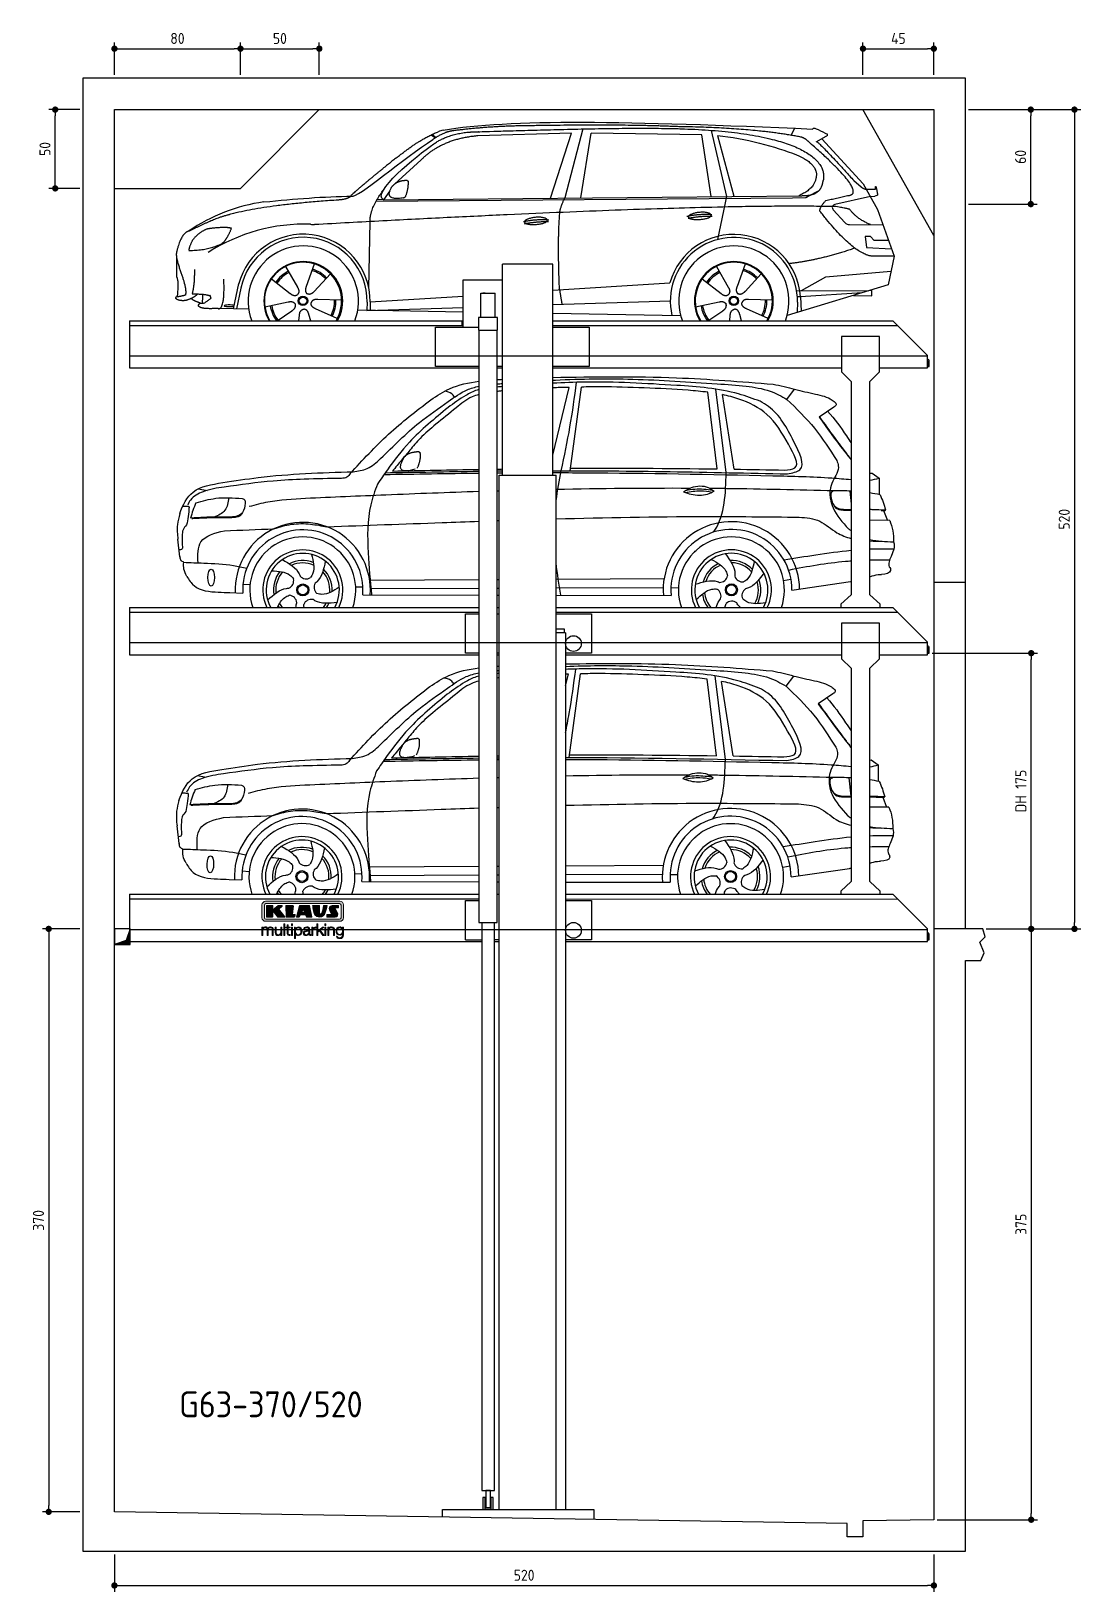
# Model space of a CAD drawing. Header units: millimetres. Extents: x -328 to 6332, y -257 to 9648.
import ezdxf

# ---------------------------------------------------------------- set-up
doc = ezdxf.new("R2010")
doc.units = ezdxf.units.MM
doc.linetypes.add('GEN3', pattern=[6.25, 5, -1.25])
for name, color, linetype in [('3', 6, 'GEN3'), ('4', 3, 'Continuous'), ('5', 3, 'Continuous'), ('breakthrough', 1, 'Continuous'), ('car', 10, 'Continuous'), ('Logo', 7, 'Continuous')]:
    doc.layers.add(name, color=color, linetype=linetype)
doc.styles.get("Standard").update_dxf_attribs({"font": 'ISOCP.SHX'})
doc.dimstyles.new('GEN-ISO$0', dxfattribs={"dimscale": 20, "dimtxt": 3.5, "dimasz": 2, "dimexe": 2, "dimexo": 1, "dimgap": 1.5, "dimtad": 1, "dimdec": 1, "dimlfac": 0.1, "dimdsep": 46, "dimtxsty": 'Standard', "dimblk": 'PUNKT', "dimcen": 2, "dimclrd": 256, "dimclre": 256, "dimclrt": 2, "dimadec": 0, "dimazin": 0, "dimtp": 0.1, "dimtm": 0.1, "dimtfac": 0.71, "dimtdec": 1, "dimtmove": 2, "dimatfit": 3, "dimldrblk": 'PUNKT', "dimfxl": 0, "dimtolj": 1, "dimarcsym": 0})

msp = doc.modelspace()

# ---------------------------------------------------------------- texts
msp.add_text('G63-370/520', height=165).set_placement((609.797, 849.932))

# ---------------------------------------------------------------- blocks, each defined once
blk = doc.blocks.new('PUNKT')
at = {"layer": '4', "color": 0, "linetype": 'ByBlock'}
blk.add_line((-0.5, 0), (-1, 0), dxfattribs=at)
at = {"layer": '4', "color": 0, "linetype": 'ByBlock', "const_width": 0.5}
blk.add_lwpolyline([(-0.25, 0, 1), (0.25, 0, 1)], format="xyb", close=True, dxfattribs=at)
blk = doc.blocks.new('*D5')
at = {"layer": '5', "lineweight": -2}
for p, q in [((-20, 3950), (-257.1, 3950)), ((-217.1, 3910), (-217.1, 290)), ((-20, 250), (-257.1, 250))]:
    blk.add_line(p, q, dxfattribs=at)
at = {"layer": 'DEFPOINTS', "color": 0}
for p in [(0, 3950), (-217.1, 250), (0, 250)]:
    blk.add_point(p, dxfattribs=at)
at = {"layer": '5', "lineweight": -2, "xscale": 40, "yscale": 40, "zscale": 40}
for p, rotation in [((-217.1, 3950), 90), ((-217.1, 250), 270)]:
    blk.add_blockref('PUNKT', p, dxfattribs=dict(at, rotation=rotation))
at = {"layer": '5', "color": 2, "insert": (-282.1, 2100), "char_height": 70, "attachment_point": 5, "rotation": 90}
blk.add_mtext('\\A1;370', dxfattribs=at)
blk = doc.blocks.new('*D6')
at = {"layer": '5', "lineweight": -2}
for p, q in [((200, -20), (200, -257.4)), ((5400, -20), (5400, -257.4)), ((240, -217.4), (5360, -217.4))]:
    blk.add_line(p, q, dxfattribs=at)
at = {"layer": 'DEFPOINTS', "color": 0}
for p in [(200, 0), (5400, 0), (5400, -217.4)]:
    blk.add_point(p, dxfattribs=at)
at = {"layer": '5', "lineweight": -2, "xscale": 40, "yscale": 40, "zscale": 40, "rotation": 180}
blk.add_blockref('PUNKT', (200, -217.4), dxfattribs=at)
at = {"layer": '5', "lineweight": -2, "xscale": 40, "yscale": 40, "zscale": 40}
blk.add_blockref('PUNKT', (5400, -217.4), dxfattribs=at)
at = {"layer": '5', "color": 2, "insert": (2800, -152.4), "char_height": 70, "attachment_point": 5}
blk.add_mtext('\\A1;520', dxfattribs=at)
blk = doc.blocks.new('*D7')
at = {"layer": '5', "lineweight": -2}
for p, q in [((5620, 9150), (6332.3, 9150)), ((6292.3, 9110), (6292.3, 3990)), ((5731.2, 3950), (6332.3, 3950))]:
    blk.add_line(p, q, dxfattribs=at)
at = {"layer": 'DEFPOINTS', "color": 0}
for p in [(5600, 9150), (5711.2, 3950), (6292.3, 3950)]:
    blk.add_point(p, dxfattribs=at)
at = {"layer": '5', "lineweight": -2, "xscale": 40, "yscale": 40, "zscale": 40}
for p, rotation in [((6292.3, 9150), 90), ((6292.3, 3950), 270)]:
    blk.add_blockref('PUNKT', p, dxfattribs=dict(at, rotation=rotation))
at = {"layer": '5', "color": 2, "insert": (6227.3, 6550), "char_height": 70, "attachment_point": 5, "rotation": 90}
blk.add_mtext('\\A1;520', dxfattribs=at)
blk = doc.blocks.new('*D8')
at = {"layer": '5', "lineweight": -2}
for p, q in [((5620, 9150), (6055.2, 9150)), ((6015.2, 8590), (6015.2, 9110)), ((5620, 8550), (6055.2, 8550))]:
    blk.add_line(p, q, dxfattribs=at)
at = {"layer": 'DEFPOINTS', "color": 0}
for p in [(5600, 9150), (6015.2, 9150), (5600, 8550)]:
    blk.add_point(p, dxfattribs=at)
at = {"layer": '5', "lineweight": -2, "xscale": 40, "yscale": 40, "zscale": 40}
for p, rotation in [((6015.2, 9150), 90), ((6015.2, 8550), 270)]:
    blk.add_blockref('PUNKT', p, dxfattribs=dict(at, rotation=rotation))
at = {"layer": '5', "color": 2, "insert": (5950.2, 8850), "char_height": 70, "attachment_point": 5, "rotation": 90}
blk.add_mtext('\\A1;60', dxfattribs=at)
blk = doc.blocks.new('*D9')
at = {"layer": '5', "lineweight": -2}
for p, q in [((4950, 9370), (4950, 9576.7)), ((4990, 9536.7), (5360, 9536.7)), ((5400, 9370), (5400, 9576.7))]:
    blk.add_line(p, q, dxfattribs=at)
at = {"layer": 'DEFPOINTS', "color": 0}
for p in [(5400, 9536.7), (4950, 9350), (5400, 9350)]:
    blk.add_point(p, dxfattribs=at)
at = {"layer": '5', "lineweight": -2, "xscale": 40, "yscale": 40, "zscale": 40, "rotation": 180}
blk.add_blockref('PUNKT', (4950, 9536.7), dxfattribs=at)
at = {"layer": '5', "lineweight": -2, "xscale": 40, "yscale": 40, "zscale": 40}
blk.add_blockref('PUNKT', (5400, 9536.7), dxfattribs=at)
at = {"layer": '5', "color": 2, "insert": (5175, 9601.7), "char_height": 70, "attachment_point": 5}
blk.add_mtext('\\A1;45', dxfattribs=at)
blk = doc.blocks.new('*D10')
at = {"layer": '5', "lineweight": -2}
for p, q in [((1000, 9370), (1000, 9576.7)), ((1040, 9536.7), (1460, 9536.7)), ((1500, 9370), (1500, 9576.7))]:
    blk.add_line(p, q, dxfattribs=at)
at = {"layer": 'DEFPOINTS', "color": 0}
for p in [(1500, 9536.7), (1000, 9350), (1500, 9350)]:
    blk.add_point(p, dxfattribs=at)
at = {"layer": '5', "lineweight": -2, "xscale": 40, "yscale": 40, "zscale": 40, "rotation": 180}
blk.add_blockref('PUNKT', (1000, 9536.7), dxfattribs=at)
at = {"layer": '5', "lineweight": -2, "xscale": 40, "yscale": 40, "zscale": 40}
blk.add_blockref('PUNKT', (1500, 9536.7), dxfattribs=at)
at = {"layer": '5', "color": 2, "insert": (1250, 9601.7), "char_height": 70, "attachment_point": 5}
blk.add_mtext('\\A1;50', dxfattribs=at)
blk = doc.blocks.new('*D11')
at = {"layer": '5', "lineweight": -2}
for p, q in [((200, 9370), (200, 9576.7)), ((240, 9536.7), (960, 9536.7)), ((1000, 9370), (1000, 9576.7))]:
    blk.add_line(p, q, dxfattribs=at)
at = {"layer": 'DEFPOINTS', "color": 0}
for p in [(1000, 9536.7), (200, 9350), (1000, 9350)]:
    blk.add_point(p, dxfattribs=at)
at = {"layer": '5', "lineweight": -2, "xscale": 40, "yscale": 40, "zscale": 40, "rotation": 180}
blk.add_blockref('PUNKT', (200, 9536.7), dxfattribs=at)
at = {"layer": '5', "lineweight": -2, "xscale": 40, "yscale": 40, "zscale": 40}
blk.add_blockref('PUNKT', (1000, 9536.7), dxfattribs=at)
at = {"layer": '5', "color": 2, "insert": (600, 9601.7), "char_height": 70, "attachment_point": 5}
blk.add_mtext('\\A1;80', dxfattribs=at)
blk = doc.blocks.new('*D12')
at = {"layer": '5', "lineweight": -2}
for p, q in [((-20, 9150), (-215.7, 9150)), ((-175.7, 8690), (-175.7, 9110)), ((-20, 8650), (-215.7, 8650))]:
    blk.add_line(p, q, dxfattribs=at)
at = {"layer": 'DEFPOINTS', "color": 0}
for p in [(-175.7, 9150), (0, 9150), (0, 8650)]:
    blk.add_point(p, dxfattribs=at)
at = {"layer": '5', "lineweight": -2, "xscale": 40, "yscale": 40, "zscale": 40}
for p, rotation in [((-175.7, 9150), 90), ((-175.7, 8650), 270)]:
    blk.add_blockref('PUNKT', p, dxfattribs=dict(at, rotation=rotation))
at = {"layer": '5', "color": 2, "insert": (-240.7, 8900), "char_height": 70, "attachment_point": 5, "rotation": 90}
blk.add_mtext('\\A1;50', dxfattribs=at)
blk = doc.blocks.new('*D3')
at = {"layer": '5', "lineweight": -2}
for p, q in [((5390, 5700), (6057.6, 5700)), ((6017.6, 3990), (6017.6, 5660)), ((5731.2, 3950), (6057.6, 3950))]:
    blk.add_line(p, q, dxfattribs=at)
at = {"layer": 'DEFPOINTS', "color": 0}
for p in [(5370, 5700), (6017.6, 5700), (5711.2, 3950)]:
    blk.add_point(p, dxfattribs=at)
at = {"layer": '5', "lineweight": -2, "xscale": 40, "yscale": 40, "zscale": 40}
for p, rotation in [((6017.6, 5700), 90), ((6017.6, 3950), 270)]:
    blk.add_blockref('PUNKT', p, dxfattribs=dict(at, rotation=rotation))
at = {"layer": '5', "color": 2, "insert": (5952.1, 4825), "char_height": 70, "attachment_point": 5, "rotation": 90}
blk.add_mtext('DH 175', dxfattribs=at)
blk = doc.blocks.new('*D4')
at = {"layer": '5', "lineweight": -2}
for p, q in [((5731.2, 3950), (6057.8, 3950)), ((6017.8, 3910), (6017.8, 240)), ((5420, 200), (6057.8, 200))]:
    blk.add_line(p, q, dxfattribs=at)
at = {"layer": 'DEFPOINTS', "color": 0}
for p in [(5711.2, 3950), (5400, 200), (6017.8, 200)]:
    blk.add_point(p, dxfattribs=at)
at = {"layer": '5', "lineweight": -2, "xscale": 40, "yscale": 40, "zscale": 40}
for p, rotation in [((6017.8, 3950), 90), ((6017.8, 200), 270)]:
    blk.add_blockref('PUNKT', p, dxfattribs=dict(at, rotation=rotation))
at = {"layer": '5', "color": 2, "insert": (5952.8, 2075), "char_height": 70, "attachment_point": 5, "rotation": 90}
blk.add_mtext('\\A1;375', dxfattribs=at)
blk = doc.blocks.new('KLAUS')
at = {"layer": 'Logo'}
h = blk.add_hatch(color=8, dxfattribs=at)
h.dxf.hatch_style = 2
edge = h.paths.add_edge_path()
edge.add_spline(control_points=[(3.6, 29.1), (2.9, 29.1), (2.3, 28.5), (2.3, 27.8), (2.3, 27.8), (2.3, 16.1), (2.3, 16.1), (2.3, 15.4), (2.9, 14.8), (3.6, 14.8), (3.6, 14.8), (71.2, 14.8), (71.2, 14.8), (71.9, 14.8), (72.5, 15.4), (72.5, 16.1), (72.5, 16.1), (72.5, 27.8), (72.5, 27.8), (72.5, 28.5), (71.9, 29.1), (71.2, 29.1), (71.2, 29.1), (3.6, 29.1), (3.6, 29.1), (3.6, 29.1), (3.6, 29.1), (3.6, 29.1)], knot_values=[0, 0, 0, 0, 1, 1, 1, 2, 2, 2, 3, 3, 3, 4, 4, 4, 5, 5, 5, 6, 6, 6, 7, 7, 7, 8, 8, 8, 9, 9, 9, 9], degree=3, periodic=0)
edge = h.paths.add_edge_path()
edge.add_spline(control_points=[(3.4, 31.2), (3.4, 31.2), (71.5, 31.2), (71.5, 31.2), (73.3, 31.2), (74.7, 29.8), (74.7, 28), (74.7, 28), (74.7, 16.2), (74.7, 16.2), (74.7, 14.4), (73.3, 12.9), (71.5, 12.9), (71.5, 12.9), (3.4, 12.9), (3.4, 12.9), (1.6, 12.9), (0.1, 14.4), (0.1, 16.2), (0.1, 16.2), (0.1, 28), (0.1, 28), (0.1, 29.8), (1.6, 31.2), (3.4, 31.2), (3.4, 31.2), (3.4, 31.2), (3.4, 31.2)], knot_values=[0, 0, 0, 0, 1, 1, 1, 2, 2, 2, 3, 3, 3, 4, 4, 4, 5, 5, 5, 6, 6, 6, 7, 7, 7, 8, 8, 8, 9, 9, 9, 9], degree=3, periodic=0)
h = blk.add_hatch(color=8, dxfattribs=at)
h.dxf.hatch_style = 2
edge = h.paths.add_edge_path()
edge.add_spline(control_points=[(4.5, 27.3), (4.5, 27.3), (9.7, 27.3), (9.7, 27.3), (9.8, 27.3), (10, 27.2), (10, 27.1), (10, 27.1), (10, 23.7), (10, 23.7), (10, 23.7), (9.9, 23.6), (10, 23.6), (10.1, 23.5), (10.2, 23.6), (10.2, 23.6), (10.2, 23.6), (10.5, 23.7), (10.5, 23.7), (10.5, 23.7), (14.9, 27.3), (14.9, 27.3), (14.9, 27.3), (18.4, 27.3), (18.4, 27.3), (18.4, 27.3), (18.5, 27.3), (18.6, 27.2), (18.6, 27), (18.5, 26.9), (18.5, 26.9), (18.5, 26.9), (15.5, 24.1), (15.5, 24.1), (15.5, 24.1), (21.1, 17.1), (21.1, 17.1), (21.1, 17.1), (21.1, 16.9), (21.1, 16.9), (21.1, 16.8), (21, 16.8), (21, 16.8), (21, 16.8), (14.7, 16.8), (14.7, 16.8), (14.7, 16.8), (10.3, 22.2), (10.3, 22.2), (10.3, 22.2), (10.2, 22.2), (10.1, 22.2), (10, 22.2), (10, 22.1), (10, 22.1), (10, 22.1), (10, 17.1), (10, 17.1), (10, 16.9), (9.8, 16.8), (9.7, 16.8), (9.7, 16.8), (4.5, 16.8), (4.5, 16.8), (4.4, 16.8), (4.2, 16.9), (4.2, 17.1), (4.2, 17.1), (4.2, 27.1), (4.2, 27.1), (4.2, 27.2), (4.4, 27.3), (4.5, 27.3), (4.5, 27.3), (4.5, 27.3), (4.5, 27.3)], knot_values=[0, 0, 0, 0, 1, 1, 1, 2, 2, 2, 3, 3, 3, 4, 4, 4, 5, 5, 5, 6, 6, 6, 7, 7, 7, 8, 8, 8, 9, 9, 9, 10, 10, 10, 11, 11, 11, 12, 12, 12, 13, 13, 13, 14, 14, 14, 15, 15, 15, 16, 16, 16, 17, 17, 17, 18, 18, 18, 19, 19, 19, 20, 20, 20, 21, 21, 21, 22, 22, 22, 23, 23, 23, 24, 24, 24, 25, 25, 25, 25], degree=3, periodic=0)
h = blk.add_hatch(color=8, dxfattribs=at)
h.dxf.hatch_style = 2
h.paths.add_polyline_path([(22.4, 17.1), (22, 27.1), (22.2, 27.3), (28.5, 27.3), (28.9, 27), (28, 19.1), (30.3, 19.1), (30.4, 18.9), (30.1, 17), (29.5, 16.8), (22.6, 16.8)])
h = blk.add_hatch(color=8, dxfattribs=at)
h.paths.add_polyline_path([(36.5, 21), (38.9, 21), (37.9, 23.6)])
h.paths.add_polyline_path([(34.5, 27.3), (43.6, 27.3), (45.8, 16.9), (45.6, 16.8), (40.8, 16.8), (39.9, 18.9), (35.4, 18.9), (34.3, 16.8), (31.8, 16.8), (31.7, 17)])
h = blk.add_hatch(color=8, dxfattribs=at)
h.dxf.hatch_style = 2
edge = h.paths.add_edge_path()
edge.add_spline(control_points=[(52.7, 27.3), (52.7, 27.3), (52.9, 20.1), (52.9, 20.1), (53, 19.9), (53.2, 19.8), (53.4, 19.7), (53.9, 19.6), (54.4, 19.6), (54.6, 20), (55.2, 21.3), (56.3, 25.4), (56.6, 27.3), (56.6, 27.3), (59.8, 27.3), (59.8, 27.3), (58.8, 23.9), (58.6, 16.8), (52.6, 16.8), (48.7, 16.7), (48, 19.4), (47.3, 22.2), (46.9, 23.7), (46.5, 27.3), (46.5, 27.3), (46.5, 27.3), (52.7, 27.3), (52.7, 27.3), (52.7, 27.3), (52.7, 27.3), (52.7, 27.3)], knot_values=[0, 0, 0, 0, 1, 1, 1, 2, 2, 2, 3, 3, 3, 4, 4, 4, 5, 5, 5, 6, 6, 6, 7, 7, 7, 8, 8, 8, 9, 9, 9, 10, 10, 10, 10], degree=3, periodic=0)
h = blk.add_hatch(color=8, dxfattribs=at)
h.dxf.hatch_style = 2
edge = h.paths.add_edge_path()
edge.add_spline(control_points=[(64.5, 27.3), (64.5, 27.3), (70.3, 27.3), (70.3, 27.3), (70.3, 26.5), (70.3, 26), (70.3, 25.1), (70.3, 25.1), (67.3, 25.1), (67.3, 25.1), (67.2, 25), (67.2, 25.1), (67.2, 24.9), (67.2, 24.9), (69.7, 20.4), (69.7, 19.6), (69.7, 16.4), (67.2, 16.8), (65.9, 16.8), (65.9, 16.8), (59.6, 16.8), (59.6, 16.8), (59.6, 17.8), (59.6, 18.2), (59.6, 19.1), (59.6, 19.1), (63.8, 19.1), (63.8, 19.1), (63.8, 19.2), (63.8, 19.1), (63.8, 19.3), (63.8, 20.3), (61.6, 23.1), (61.6, 24.6), (61.6, 26.3), (62.8, 27.3), (64.5, 27.3), (64.5, 27.3), (64.5, 27.3), (64.5, 27.3)], knot_values=[0, 0, 0, 0, 1, 1, 1, 2, 2, 2, 3, 3, 3, 4, 4, 4, 5, 5, 5, 6, 6, 6, 7, 7, 7, 8, 8, 8, 9, 9, 9, 10, 10, 10, 11, 11, 11, 12, 12, 12, 13, 13, 13, 13], degree=3, periodic=0)
h = blk.add_hatch(color=30, dxfattribs=at)
h.dxf.hatch_style = 2
edge = h.paths.add_edge_path()
edge.add_spline(control_points=[(0, 0), (0, 0), (0.9, 0), (0.9, 0), (0.9, 0), (0.9, 4.2), (0.9, 4.2), (0.9, 5.8), (1.6, 7), (3.2, 7), (4.3, 7), (4.8, 6.1), (4.8, 5.1), (4.8, 5.1), (4.8, 0), (4.8, 0), (4.8, 0), (5.7, 0), (5.7, 0), (5.7, 0), (5.7, 4.3), (5.7, 4.3), (5.7, 5.7), (6.1, 7), (7.7, 7), (9, 7), (9.5, 6.3), (9.5, 5.1), (9.5, 5.1), (9.5, 0), (9.5, 0), (9.5, 0), (10.4, 0), (10.4, 0), (10.4, 0), (10.4, 5.1), (10.4, 5.1), (10.4, 6.9), (9.6, 7.8), (7.9, 7.8), (6.9, 7.8), (6, 7.3), (5.5, 6.3), (5.3, 7.3), (4.4, 7.8), (3.4, 7.8), (2.2, 7.8), (1.4, 7.2), (0.9, 6.3), (0.9, 6.3), (0.9, 6.3), (0.9, 6.3), (0.9, 6.3), (0.9, 7.6), (0.9, 7.6), (0.9, 7.6), (0, 7.6), (0, 7.6), (0, 7.6), (0, 0), (0, 0), (0, 0), (0, 0), (0, 0)], knot_values=[0, 0, 0, 0, 1, 1, 1, 2, 2, 2, 3, 3, 3, 4, 4, 4, 5, 5, 5, 6, 6, 6, 7, 7, 7, 8, 8, 8, 9, 9, 9, 10, 10, 10, 11, 11, 11, 12, 12, 12, 13, 13, 13, 14, 14, 14, 15, 15, 15, 16, 16, 16, 17, 17, 17, 18, 18, 18, 19, 19, 19, 20, 20, 20, 21, 21, 21, 21], degree=3, periodic=0)
h = blk.add_hatch(color=30, dxfattribs=at)
h.dxf.hatch_style = 2
edge = h.paths.add_edge_path()
edge.add_spline(control_points=[(18.3, 7.6), (18.3, 7.6), (17.4, 7.6), (17.4, 7.6), (17.4, 7.6), (17.4, 3.6), (17.4, 3.6), (17.4, 2), (16.7, 0.6), (15.1, 0.6), (13.7, 0.6), (13.1, 1.3), (13.1, 2.6), (13.1, 2.6), (13.1, 7.6), (13.1, 7.6), (13.1, 7.6), (12.2, 7.6), (12.2, 7.6), (12.2, 7.6), (12.2, 2.6), (12.2, 2.6), (12.2, 0.9), (12.9, -0.2), (14.8, -0.2), (16, -0.2), (17, 0.4), (17.4, 1.4), (17.4, 1.4), (17.5, 1.4), (17.5, 1.4), (17.5, 1.4), (17.5, 0), (17.5, 0), (17.5, 0), (18.3, 0), (18.3, 0), (18.3, 0), (18.3, 7.6), (18.3, 7.6), (18.3, 7.6), (18.3, 7.6), (18.3, 7.6)], knot_values=[0, 0, 0, 0, 1, 1, 1, 2, 2, 2, 3, 3, 3, 4, 4, 4, 5, 5, 5, 6, 6, 6, 7, 7, 7, 8, 8, 8, 9, 9, 9, 10, 10, 10, 11, 11, 11, 12, 12, 12, 13, 13, 13, 14, 14, 14, 14], degree=3, periodic=0)
h = blk.add_hatch(color=30, dxfattribs=at)
h.dxf.hatch_style = 2
h.paths.add_polyline_path([(20.1, 0), (21, 0), (21, 10.5), (20.1, 10.5)])
h = blk.add_hatch(color=30, dxfattribs=at)
h.dxf.hatch_style = 2
edge = h.paths.add_edge_path()
edge.add_spline(control_points=[(24.2, 9.8), (24.2, 9.8), (23.3, 9.8), (23.3, 9.8), (23.3, 9.8), (23.3, 7.6), (23.3, 7.6), (23.3, 7.6), (22, 7.6), (22, 7.6), (22, 7.6), (22, 6.8), (22, 6.8), (22, 6.8), (23.3, 6.8), (23.3, 6.8), (23.3, 6.8), (23.3, 1.6), (23.3, 1.6), (23.3, 0.3), (23.7, -0.1), (24.9, -0.1), (25.2, -0.1), (25.5, -0.1), (25.8, -0.1), (25.8, -0.1), (25.8, 0.7), (25.8, 0.7), (25.5, 0.7), (25.2, 0.7), (25, 0.7), (24.3, 0.7), (24.2, 1.1), (24.2, 1.7), (24.2, 1.7), (24.2, 6.8), (24.2, 6.8), (24.2, 6.8), (25.8, 6.8), (25.8, 6.8), (25.8, 6.8), (25.8, 7.6), (25.8, 7.6), (25.8, 7.6), (24.2, 7.6), (24.2, 7.6), (24.2, 7.6), (24.2, 9.8), (24.2, 9.8), (24.2, 9.8), (24.2, 9.8), (24.2, 9.8)], knot_values=[0, 0, 0, 0, 1, 1, 1, 2, 2, 2, 3, 3, 3, 4, 4, 4, 5, 5, 5, 6, 6, 6, 7, 7, 7, 8, 8, 8, 9, 9, 9, 10, 10, 10, 11, 11, 11, 12, 12, 12, 13, 13, 13, 14, 14, 14, 15, 15, 15, 16, 16, 16, 17, 17, 17, 17], degree=3, periodic=0)
h = blk.add_hatch(color=30, dxfattribs=at)
h.paths.add_polyline_path([(27.1, 0), (28, 0), (28, 7.6), (27.1, 7.6)])
h.paths.add_polyline_path([(27.1, 9), (28, 9), (28, 10.5), (27.1, 10.5)])
h = blk.add_hatch(color=30, dxfattribs=at)
edge = h.paths.add_edge_path()
edge.add_spline(control_points=[(35.8, 3.8), (35.8, 2.2), (35.1, 0.6), (33.4, 0.6), (31.4, 0.6), (30.7, 2.2), (30.7, 3.8), (30.7, 5.5), (31.3, 7), (33.4, 7), (35.1, 7), (35.8, 5.3), (35.8, 3.8), (35.8, 3.8), (35.8, 3.8), (35.8, 3.8)], knot_values=[0, 0, 0, 0, 1, 1, 1, 2, 2, 2, 3, 3, 3, 4, 4, 4, 5, 5, 5, 5], degree=3, periodic=0)
edge = h.paths.add_edge_path()
edge.add_spline(control_points=[(29.8, -2.8), (29.8, -2.8), (30.7, -2.8), (30.7, -2.8), (30.7, -2.8), (30.7, 1.4), (30.7, 1.4), (30.7, 1.4), (30.7, 1.4), (30.7, 1.4), (31.1, 0.4), (32.2, -0.2), (33.4, -0.2), (35.7, -0.2), (36.8, 1.6), (36.8, 3.8), (36.8, 5.9), (35.7, 7.8), (33.4, 7.8), (32.2, 7.8), (31.1, 7.1), (30.7, 6.1), (30.7, 6.1), (30.6, 6.1), (30.6, 6.1), (30.6, 6.1), (30.6, 7.6), (30.6, 7.6), (30.6, 7.6), (29.8, 7.6), (29.8, 7.6), (29.8, 7.6), (29.8, -2.8), (29.8, -2.8), (29.8, -2.8), (29.8, -2.8), (29.8, -2.8)], knot_values=[0, 0, 0, 0, 1, 1, 1, 2, 2, 2, 3, 3, 3, 4, 4, 4, 5, 5, 5, 6, 6, 6, 7, 7, 7, 8, 8, 8, 9, 9, 9, 10, 10, 10, 11, 11, 11, 12, 12, 12, 12], degree=3, periodic=0)
h = blk.add_hatch(color=30, dxfattribs=at)
edge = h.paths.add_edge_path()
edge.add_spline(control_points=[(43, 2.9), (43, 1.4), (41.8, 0.6), (40.4, 0.6), (39.5, 0.6), (38.7, 1.1), (38.7, 2), (38.7, 3.5), (40.7, 3.5), (42.2, 3.8), (42.5, 3.8), (42.9, 3.9), (43, 4.1), (43, 4.1), (43, 4.1), (43, 4.1), (43, 4.1), (43, 2.9), (43, 2.9), (43, 2.9), (43, 2.9), (43, 2.9)], knot_values=[0, 0, 0, 0, 1, 1, 1, 2, 2, 2, 3, 3, 3, 4, 4, 4, 5, 5, 5, 6, 6, 6, 7, 7, 7, 7], degree=3, periodic=0)
edge = h.paths.add_edge_path()
edge.add_spline(control_points=[(39, 5.2), (39.1, 6.5), (39.9, 7), (41.1, 7), (42.1, 7), (43, 6.7), (43, 5.4), (43, 4.6), (42.6, 4.5), (41.8, 4.4), (39.9, 4.2), (37.8, 4.1), (37.8, 2), (37.8, 0.5), (38.9, -0.2), (40.3, -0.2), (41.8, -0.2), (42.4, 0.3), (43.1, 1.3), (43.1, 1.3), (43.1, 1.3), (43.1, 1.3), (43.1, 0.5), (43.2, 0), (44.2, 0), (44.4, 0), (44.6, 0), (44.8, 0.1), (44.8, 0.1), (44.8, 0.8), (44.8, 0.8), (44.7, 0.8), (44.6, 0.8), (44.5, 0.8), (44.1, 0.8), (44, 1), (44, 1.3), (44, 1.3), (44, 5.3), (44, 5.3), (44, 7.4), (42.5, 7.8), (41.2, 7.8), (39.4, 7.8), (38.2, 7), (38.1, 5.2), (38.1, 5.2), (39, 5.2), (39, 5.2), (39, 5.2), (39, 5.2), (39, 5.2)], knot_values=[0, 0, 0, 0, 1, 1, 1, 2, 2, 2, 3, 3, 3, 4, 4, 4, 5, 5, 5, 6, 6, 6, 7, 7, 7, 8, 8, 8, 9, 9, 9, 10, 10, 10, 11, 11, 11, 12, 12, 12, 13, 13, 13, 14, 14, 14, 15, 15, 15, 16, 16, 16, 17, 17, 17, 17], degree=3, periodic=0)
h = blk.add_hatch(color=30, dxfattribs=at)
h.dxf.hatch_style = 2
edge = h.paths.add_edge_path()
edge.add_spline(control_points=[(45.8, 0), (45.8, 0), (46.7, 0), (46.7, 0), (46.7, 0), (46.7, 4), (46.7, 4), (46.7, 5.6), (47.9, 6.8), (49.5, 6.7), (49.5, 6.7), (49.5, 7.7), (49.5, 7.7), (48.2, 7.7), (47.1, 7), (46.7, 5.8), (46.7, 5.8), (46.6, 5.8), (46.6, 5.8), (46.6, 5.8), (46.6, 7.6), (46.6, 7.6), (46.6, 7.6), (45.8, 7.6), (45.8, 7.6), (45.8, 7.6), (45.8, 0), (45.8, 0), (45.8, 0), (45.8, 0), (45.8, 0)], knot_values=[0, 0, 0, 0, 1, 1, 1, 2, 2, 2, 3, 3, 3, 4, 4, 4, 5, 5, 5, 6, 6, 6, 7, 7, 7, 8, 8, 8, 9, 9, 9, 10, 10, 10, 10], degree=3, periodic=0)
h = blk.add_hatch(color=30, dxfattribs=at)
h.dxf.hatch_style = 2
h.paths.add_polyline_path([(50.4, 0), (51.3, 0), (51.3, 2.9), (52.8, 4.1), (55.8, 0), (57, 0), (53.5, 4.8), (56.7, 7.6), (55.5, 7.6), (51.3, 3.9), (51.3, 10.5), (50.4, 10.5)])
h = blk.add_hatch(color=30, dxfattribs=at)
h.paths.add_polyline_path([(57.7, 0), (58.7, 0), (58.7, 7.6), (57.7, 7.6)])
h.paths.add_polyline_path([(57.7, 9), (58.7, 9), (58.7, 10.5), (57.7, 10.5)])
h = blk.add_hatch(color=30, dxfattribs=at)
h.dxf.hatch_style = 2
edge = h.paths.add_edge_path()
edge.add_spline(control_points=[(60.4, 0), (60.4, 0), (61.3, 0), (61.3, 0), (61.3, 0), (61.3, 4.4), (61.3, 4.4), (61.4, 5.9), (62.2, 7), (63.7, 7), (65.2, 7), (65.6, 6), (65.6, 4.7), (65.6, 4.7), (65.6, 0), (65.6, 0), (65.6, 0), (66.5, 0), (66.5, 0), (66.5, 0), (66.5, 4.9), (66.5, 4.9), (66.5, 6.7), (65.9, 7.8), (63.8, 7.8), (62.7, 7.8), (61.7, 7.2), (61.4, 6.3), (61.4, 6.3), (61.3, 6.3), (61.3, 6.3), (61.3, 6.3), (61.3, 7.6), (61.3, 7.6), (61.3, 7.6), (60.4, 7.6), (60.4, 7.6), (60.4, 7.6), (60.4, 0), (60.4, 0), (60.4, 0), (60.4, 0), (60.4, 0)], knot_values=[0, 0, 0, 0, 1, 1, 1, 2, 2, 2, 3, 3, 3, 4, 4, 4, 5, 5, 5, 6, 6, 6, 7, 7, 7, 8, 8, 8, 9, 9, 9, 10, 10, 10, 11, 11, 11, 12, 12, 12, 13, 13, 13, 14, 14, 14, 14], degree=3, periodic=0)
h = blk.add_hatch(color=30, dxfattribs=at)
edge = h.paths.add_edge_path()
edge.add_spline(control_points=[(71.3, 0.9), (69.6, 0.9), (68.8, 2.3), (68.8, 3.9), (68.8, 5.4), (69.6, 7), (71.3, 7), (73.1, 7), (73.7, 5.3), (73.7, 3.9), (73.7, 2.3), (72.9, 0.9), (71.3, 0.9), (71.3, 0.9), (71.3, 0.9), (71.3, 0.9)], knot_values=[0, 0, 0, 0, 1, 1, 1, 2, 2, 2, 3, 3, 3, 4, 4, 4, 5, 5, 5, 5], degree=3, periodic=0)
edge = h.paths.add_edge_path()
edge.add_spline(control_points=[(74.7, 7.6), (74.7, 7.6), (73.7, 7.6), (73.7, 7.6), (73.7, 7.6), (73.7, 6.3), (73.7, 6.3), (73.7, 6.3), (73.7, 6.3), (73.7, 6.3), (73.4, 7.1), (72.4, 7.8), (71.3, 7.8), (69.1, 7.8), (67.9, 6), (67.9, 4), (67.9, 1.8), (68.9, 0.1), (71.3, 0.1), (72.4, 0.1), (73.3, 0.7), (73.7, 1.6), (73.7, 1.6), (73.7, 1.6), (73.7, 1.6), (73.7, 1.6), (73.7, 0.6), (73.7, 0.6), (73.7, -1.2), (73, -2.2), (71.3, -2.2), (70.3, -2.2), (69.3, -1.8), (69.1, -0.7), (69.1, -0.7), (68.2, -0.7), (68.2, -0.7), (68.3, -2.3), (69.8, -3), (71.3, -3), (73.8, -3), (74.7, -1.6), (74.7, 0.6), (74.7, 0.6), (74.7, 7.6), (74.7, 7.6), (74.7, 7.6), (74.7, 7.6), (74.7, 7.6)], knot_values=[0, 0, 0, 0, 1, 1, 1, 2, 2, 2, 3, 3, 3, 4, 4, 4, 5, 5, 5, 6, 6, 6, 7, 7, 7, 8, 8, 8, 9, 9, 9, 10, 10, 10, 11, 11, 11, 12, 12, 12, 13, 13, 13, 14, 14, 14, 15, 15, 15, 16, 16, 16, 16], degree=3, periodic=0)
at = {"layer": 'Logo', "lineweight": 0}
for points in [[(22.4, 17.1), (22, 27.1), (22.2, 27.3), (28.5, 27.3), (28.9, 27), (28, 19.1), (30.3, 19.1), (30.4, 18.9), (30.1, 17), (29.5, 16.8), (22.6, 16.8), (22.4, 17.1), (22.4, 17.1)], [(34.5, 27.3), (43.6, 27.3), (45.8, 16.9), (45.6, 16.8), (40.8, 16.8), (39.9, 18.9), (35.4, 18.9), (34.3, 16.8), (31.8, 16.8), (31.7, 17), (34.5, 27.3), (34.5, 27.3)], [(36.5, 21), (38.9, 21), (37.9, 23.6), (36.5, 21), (36.5, 21)], [(20.1, 0), (21, 0), (21, 10.5), (20.1, 10.5), (20.1, 0), (20.1, 0)], [(27.1, 9), (28, 9), (28, 10.5), (27.1, 10.5), (27.1, 9), (27.1, 9)], [(27.1, 0), (28, 0), (28, 7.6), (27.1, 7.6), (27.1, 0), (27.1, 0)], [(50.4, 0), (51.3, 0), (51.3, 2.9), (52.8, 4.1), (55.8, 0), (57, 0), (53.5, 4.8), (56.7, 7.6), (55.5, 7.6), (51.3, 3.9), (51.3, 10.5), (50.4, 10.5), (50.4, 0), (50.4, 0)], [(57.7, 9), (58.7, 9), (58.7, 10.5), (57.7, 10.5), (57.7, 9), (57.7, 9)], [(57.7, 0), (58.7, 0), (58.7, 7.6), (57.7, 7.6), (57.7, 0), (57.7, 0)]]:
    blk.add_lwpolyline(points, dxfattribs=at)
for points, knots in [([(3.4, 31.2), (3.4, 31.2), (71.5, 31.2), (71.5, 31.2), (73.3, 31.2), (74.7, 29.8), (74.7, 28), (74.7, 28), (74.7, 16.2), (74.7, 16.2), (74.7, 14.4), (73.3, 12.9), (71.5, 12.9), (71.5, 12.9), (3.4, 12.9), (3.4, 12.9), (1.6, 12.9), (0.1, 14.4), (0.1, 16.2), (0.1, 16.2), (0.1, 28), (0.1, 28), (0.1, 29.8), (1.6, 31.2), (3.4, 31.2), (3.4, 31.2), (3.4, 31.2), (3.4, 31.2)], [0, 0, 0, 0, 1, 1, 1, 2, 2, 2, 3, 3, 3, 4, 4, 4, 5, 5, 5, 6, 6, 6, 7, 7, 7, 8, 8, 8, 9, 9, 9, 9]), ([(3.6, 29.1), (2.9, 29.1), (2.3, 28.5), (2.3, 27.8), (2.3, 27.8), (2.3, 16.1), (2.3, 16.1), (2.3, 15.4), (2.9, 14.8), (3.6, 14.8), (3.6, 14.8), (71.2, 14.8), (71.2, 14.8), (71.9, 14.8), (72.5, 15.4), (72.5, 16.1), (72.5, 16.1), (72.5, 27.8), (72.5, 27.8), (72.5, 28.5), (71.9, 29.1), (71.2, 29.1), (71.2, 29.1), (3.6, 29.1), (3.6, 29.1), (3.6, 29.1), (3.6, 29.1), (3.6, 29.1)], [0, 0, 0, 0, 1, 1, 1, 2, 2, 2, 3, 3, 3, 4, 4, 4, 5, 5, 5, 6, 6, 6, 7, 7, 7, 8, 8, 8, 9, 9, 9, 9]), ([(4.5, 27.3), (4.5, 27.3), (9.7, 27.3), (9.7, 27.3), (9.8, 27.3), (10, 27.2), (10, 27.1), (10, 27.1), (10, 23.7), (10, 23.7), (10, 23.7), (9.9, 23.6), (10, 23.6), (10.1, 23.5), (10.2, 23.6), (10.2, 23.6), (10.2, 23.6), (10.5, 23.7), (10.5, 23.7), (10.5, 23.7), (14.9, 27.3), (14.9, 27.3), (14.9, 27.3), (18.4, 27.3), (18.4, 27.3), (18.4, 27.3), (18.5, 27.3), (18.6, 27.2), (18.6, 27), (18.5, 26.9), (18.5, 26.9), (18.5, 26.9), (15.5, 24.1), (15.5, 24.1), (15.5, 24.1), (21.1, 17.1), (21.1, 17.1), (21.1, 17.1), (21.1, 16.9), (21.1, 16.9), (21.1, 16.8), (21, 16.8), (21, 16.8), (21, 16.8), (14.7, 16.8), (14.7, 16.8), (14.7, 16.8), (10.3, 22.2), (10.3, 22.2), (10.3, 22.2), (10.2, 22.2), (10.1, 22.2), (10, 22.2), (10, 22.1), (10, 22.1), (10, 22.1), (10, 17.1), (10, 17.1), (10, 16.9), (9.8, 16.8), (9.7, 16.8), (9.7, 16.8), (4.5, 16.8), (4.5, 16.8), (4.4, 16.8), (4.2, 16.9), (4.2, 17.1), (4.2, 17.1), (4.2, 27.1), (4.2, 27.1), (4.2, 27.2), (4.4, 27.3), (4.5, 27.3), (4.5, 27.3), (4.5, 27.3), (4.5, 27.3)], [0, 0, 0, 0, 1, 1, 1, 2, 2, 2, 3, 3, 3, 4, 4, 4, 5, 5, 5, 6, 6, 6, 7, 7, 7, 8, 8, 8, 9, 9, 9, 10, 10, 10, 11, 11, 11, 12, 12, 12, 13, 13, 13, 14, 14, 14, 15, 15, 15, 16, 16, 16, 17, 17, 17, 18, 18, 18, 19, 19, 19, 20, 20, 20, 21, 21, 21, 22, 22, 22, 23, 23, 23, 24, 24, 24, 25, 25, 25, 25]), ([(52.7, 27.3), (52.7, 27.3), (52.9, 20.1), (52.9, 20.1), (53, 19.9), (53.2, 19.8), (53.4, 19.7), (53.9, 19.6), (54.4, 19.6), (54.6, 20), (55.2, 21.3), (56.3, 25.4), (56.6, 27.3), (56.6, 27.3), (59.8, 27.3), (59.8, 27.3), (58.8, 23.9), (58.6, 16.8), (52.6, 16.8), (48.7, 16.7), (48, 19.4), (47.3, 22.2), (46.9, 23.7), (46.5, 27.3), (46.5, 27.3), (46.5, 27.3), (52.7, 27.3), (52.7, 27.3), (52.7, 27.3), (52.7, 27.3), (52.7, 27.3)], [0, 0, 0, 0, 1, 1, 1, 2, 2, 2, 3, 3, 3, 4, 4, 4, 5, 5, 5, 6, 6, 6, 7, 7, 7, 8, 8, 8, 9, 9, 9, 10, 10, 10, 10]), ([(64.5, 27.3), (64.5, 27.3), (70.3, 27.3), (70.3, 27.3), (70.3, 26.5), (70.3, 26), (70.3, 25.1), (70.3, 25.1), (67.3, 25.1), (67.3, 25.1), (67.2, 25), (67.2, 25.1), (67.2, 24.9), (67.2, 24.9), (69.7, 20.4), (69.7, 19.6), (69.7, 16.4), (67.2, 16.8), (65.9, 16.8), (65.9, 16.8), (59.6, 16.8), (59.6, 16.8), (59.6, 17.8), (59.6, 18.2), (59.6, 19.1), (59.6, 19.1), (63.8, 19.1), (63.8, 19.1), (63.8, 19.2), (63.8, 19.1), (63.8, 19.3), (63.8, 20.3), (61.6, 23.1), (61.6, 24.6), (61.6, 26.3), (62.8, 27.3), (64.5, 27.3), (64.5, 27.3), (64.5, 27.3), (64.5, 27.3)], [0, 0, 0, 0, 1, 1, 1, 2, 2, 2, 3, 3, 3, 4, 4, 4, 5, 5, 5, 6, 6, 6, 7, 7, 7, 8, 8, 8, 9, 9, 9, 10, 10, 10, 11, 11, 11, 12, 12, 12, 13, 13, 13, 13]), ([(0, 0), (0, 0), (0.9, 0), (0.9, 0), (0.9, 0), (0.9, 4.2), (0.9, 4.2), (0.9, 5.8), (1.6, 7), (3.2, 7), (4.3, 7), (4.8, 6.1), (4.8, 5.1), (4.8, 5.1), (4.8, 0), (4.8, 0), (4.8, 0), (5.7, 0), (5.7, 0), (5.7, 0), (5.7, 4.3), (5.7, 4.3), (5.7, 5.7), (6.1, 7), (7.7, 7), (9, 7), (9.5, 6.3), (9.5, 5.1), (9.5, 5.1), (9.5, 0), (9.5, 0), (9.5, 0), (10.4, 0), (10.4, 0), (10.4, 0), (10.4, 5.1), (10.4, 5.1), (10.4, 6.9), (9.6, 7.8), (7.9, 7.8), (6.9, 7.8), (6, 7.3), (5.5, 6.3), (5.3, 7.3), (4.4, 7.8), (3.4, 7.8), (2.2, 7.8), (1.4, 7.2), (0.9, 6.3), (0.9, 6.3), (0.9, 6.3), (0.9, 6.3), (0.9, 6.3), (0.9, 7.6), (0.9, 7.6), (0.9, 7.6), (0, 7.6), (0, 7.6), (0, 7.6), (0, 0), (0, 0), (0, 0), (0, 0), (0, 0)], [0, 0, 0, 0, 1, 1, 1, 2, 2, 2, 3, 3, 3, 4, 4, 4, 5, 5, 5, 6, 6, 6, 7, 7, 7, 8, 8, 8, 9, 9, 9, 10, 10, 10, 11, 11, 11, 12, 12, 12, 13, 13, 13, 14, 14, 14, 15, 15, 15, 16, 16, 16, 17, 17, 17, 18, 18, 18, 19, 19, 19, 20, 20, 20, 21, 21, 21, 21]), ([(18.3, 7.6), (18.3, 7.6), (17.4, 7.6), (17.4, 7.6), (17.4, 7.6), (17.4, 3.6), (17.4, 3.6), (17.4, 2), (16.7, 0.6), (15.1, 0.6), (13.7, 0.6), (13.1, 1.3), (13.1, 2.6), (13.1, 2.6), (13.1, 7.6), (13.1, 7.6), (13.1, 7.6), (12.2, 7.6), (12.2, 7.6), (12.2, 7.6), (12.2, 2.6), (12.2, 2.6), (12.2, 0.9), (12.9, -0.2), (14.8, -0.2), (16, -0.2), (17, 0.4), (17.4, 1.4), (17.4, 1.4), (17.5, 1.4), (17.5, 1.4), (17.5, 1.4), (17.5, 0), (17.5, 0), (17.5, 0), (18.3, 0), (18.3, 0), (18.3, 0), (18.3, 7.6), (18.3, 7.6), (18.3, 7.6), (18.3, 7.6), (18.3, 7.6)], [0, 0, 0, 0, 1, 1, 1, 2, 2, 2, 3, 3, 3, 4, 4, 4, 5, 5, 5, 6, 6, 6, 7, 7, 7, 8, 8, 8, 9, 9, 9, 10, 10, 10, 11, 11, 11, 12, 12, 12, 13, 13, 13, 14, 14, 14, 14]), ([(24.2, 9.8), (24.2, 9.8), (23.3, 9.8), (23.3, 9.8), (23.3, 9.8), (23.3, 7.6), (23.3, 7.6), (23.3, 7.6), (22, 7.6), (22, 7.6), (22, 7.6), (22, 6.8), (22, 6.8), (22, 6.8), (23.3, 6.8), (23.3, 6.8), (23.3, 6.8), (23.3, 1.6), (23.3, 1.6), (23.3, 0.3), (23.7, -0.1), (24.9, -0.1), (25.2, -0.1), (25.5, -0.1), (25.8, -0.1), (25.8, -0.1), (25.8, 0.7), (25.8, 0.7), (25.5, 0.7), (25.2, 0.7), (25, 0.7), (24.3, 0.7), (24.2, 1.1), (24.2, 1.7), (24.2, 1.7), (24.2, 6.8), (24.2, 6.8), (24.2, 6.8), (25.8, 6.8), (25.8, 6.8), (25.8, 6.8), (25.8, 7.6), (25.8, 7.6), (25.8, 7.6), (24.2, 7.6), (24.2, 7.6), (24.2, 7.6), (24.2, 9.8), (24.2, 9.8), (24.2, 9.8), (24.2, 9.8), (24.2, 9.8)], [0, 0, 0, 0, 1, 1, 1, 2, 2, 2, 3, 3, 3, 4, 4, 4, 5, 5, 5, 6, 6, 6, 7, 7, 7, 8, 8, 8, 9, 9, 9, 10, 10, 10, 11, 11, 11, 12, 12, 12, 13, 13, 13, 14, 14, 14, 15, 15, 15, 16, 16, 16, 17, 17, 17, 17]), ([(29.8, -2.8), (29.8, -2.8), (30.7, -2.8), (30.7, -2.8), (30.7, -2.8), (30.7, 1.4), (30.7, 1.4), (30.7, 1.4), (30.7, 1.4), (30.7, 1.4), (31.1, 0.4), (32.2, -0.2), (33.4, -0.2), (35.7, -0.2), (36.8, 1.6), (36.8, 3.8), (36.8, 5.9), (35.7, 7.8), (33.4, 7.8), (32.2, 7.8), (31.1, 7.1), (30.7, 6.1), (30.7, 6.1), (30.6, 6.1), (30.6, 6.1), (30.6, 6.1), (30.6, 7.6), (30.6, 7.6), (30.6, 7.6), (29.8, 7.6), (29.8, 7.6), (29.8, 7.6), (29.8, -2.8), (29.8, -2.8), (29.8, -2.8), (29.8, -2.8), (29.8, -2.8)], [0, 0, 0, 0, 1, 1, 1, 2, 2, 2, 3, 3, 3, 4, 4, 4, 5, 5, 5, 6, 6, 6, 7, 7, 7, 8, 8, 8, 9, 9, 9, 10, 10, 10, 11, 11, 11, 12, 12, 12, 12]), ([(35.8, 3.8), (35.8, 2.2), (35.1, 0.6), (33.4, 0.6), (31.4, 0.6), (30.7, 2.2), (30.7, 3.8), (30.7, 5.5), (31.3, 7), (33.4, 7), (35.1, 7), (35.8, 5.3), (35.8, 3.8), (35.8, 3.8), (35.8, 3.8), (35.8, 3.8)], [0, 0, 0, 0, 1, 1, 1, 2, 2, 2, 3, 3, 3, 4, 4, 4, 5, 5, 5, 5]), ([(39, 5.2), (39.1, 6.5), (39.9, 7), (41.1, 7), (42.1, 7), (43, 6.7), (43, 5.4), (43, 4.6), (42.6, 4.5), (41.8, 4.4), (39.9, 4.2), (37.8, 4.1), (37.8, 2), (37.8, 0.5), (38.9, -0.2), (40.3, -0.2), (41.8, -0.2), (42.4, 0.3), (43.1, 1.3), (43.1, 1.3), (43.1, 1.3), (43.1, 1.3), (43.1, 0.5), (43.2, 0), (44.2, 0), (44.4, 0), (44.6, 0), (44.8, 0.1), (44.8, 0.1), (44.8, 0.8), (44.8, 0.8), (44.7, 0.8), (44.6, 0.8), (44.5, 0.8), (44.1, 0.8), (44, 1), (44, 1.3), (44, 1.3), (44, 5.3), (44, 5.3), (44, 7.4), (42.5, 7.8), (41.2, 7.8), (39.4, 7.8), (38.2, 7), (38.1, 5.2), (38.1, 5.2), (39, 5.2), (39, 5.2), (39, 5.2), (39, 5.2), (39, 5.2)], [0, 0, 0, 0, 1, 1, 1, 2, 2, 2, 3, 3, 3, 4, 4, 4, 5, 5, 5, 6, 6, 6, 7, 7, 7, 8, 8, 8, 9, 9, 9, 10, 10, 10, 11, 11, 11, 12, 12, 12, 13, 13, 13, 14, 14, 14, 15, 15, 15, 16, 16, 16, 17, 17, 17, 17]), ([(43, 2.9), (43, 1.4), (41.8, 0.6), (40.4, 0.6), (39.5, 0.6), (38.7, 1.1), (38.7, 2), (38.7, 3.5), (40.7, 3.5), (42.2, 3.8), (42.5, 3.8), (42.9, 3.9), (43, 4.1), (43, 4.1), (43, 4.1), (43, 4.1), (43, 4.1), (43, 2.9), (43, 2.9), (43, 2.9), (43, 2.9), (43, 2.9)], [0, 0, 0, 0, 1, 1, 1, 2, 2, 2, 3, 3, 3, 4, 4, 4, 5, 5, 5, 6, 6, 6, 7, 7, 7, 7]), ([(45.8, 0), (45.8, 0), (46.7, 0), (46.7, 0), (46.7, 0), (46.7, 4), (46.7, 4), (46.7, 5.6), (47.9, 6.8), (49.5, 6.7), (49.5, 6.7), (49.5, 7.7), (49.5, 7.7), (48.2, 7.7), (47.1, 7), (46.7, 5.8), (46.7, 5.8), (46.6, 5.8), (46.6, 5.8), (46.6, 5.8), (46.6, 7.6), (46.6, 7.6), (46.6, 7.6), (45.8, 7.6), (45.8, 7.6), (45.8, 7.6), (45.8, 0), (45.8, 0), (45.8, 0), (45.8, 0), (45.8, 0)], [0, 0, 0, 0, 1, 1, 1, 2, 2, 2, 3, 3, 3, 4, 4, 4, 5, 5, 5, 6, 6, 6, 7, 7, 7, 8, 8, 8, 9, 9, 9, 10, 10, 10, 10]), ([(60.4, 0), (60.4, 0), (61.3, 0), (61.3, 0), (61.3, 0), (61.3, 4.4), (61.3, 4.4), (61.4, 5.9), (62.2, 7), (63.7, 7), (65.2, 7), (65.6, 6), (65.6, 4.7), (65.6, 4.7), (65.6, 0), (65.6, 0), (65.6, 0), (66.5, 0), (66.5, 0), (66.5, 0), (66.5, 4.9), (66.5, 4.9), (66.5, 6.7), (65.9, 7.8), (63.8, 7.8), (62.7, 7.8), (61.7, 7.2), (61.4, 6.3), (61.4, 6.3), (61.3, 6.3), (61.3, 6.3), (61.3, 6.3), (61.3, 7.6), (61.3, 7.6), (61.3, 7.6), (60.4, 7.6), (60.4, 7.6), (60.4, 7.6), (60.4, 0), (60.4, 0), (60.4, 0), (60.4, 0), (60.4, 0)], [0, 0, 0, 0, 1, 1, 1, 2, 2, 2, 3, 3, 3, 4, 4, 4, 5, 5, 5, 6, 6, 6, 7, 7, 7, 8, 8, 8, 9, 9, 9, 10, 10, 10, 11, 11, 11, 12, 12, 12, 13, 13, 13, 14, 14, 14, 14]), ([(74.7, 7.6), (74.7, 7.6), (73.7, 7.6), (73.7, 7.6), (73.7, 7.6), (73.7, 6.3), (73.7, 6.3), (73.7, 6.3), (73.7, 6.3), (73.7, 6.3), (73.4, 7.1), (72.4, 7.8), (71.3, 7.8), (69.1, 7.8), (67.9, 6), (67.9, 4), (67.9, 1.8), (68.9, 0.1), (71.3, 0.1), (72.4, 0.1), (73.3, 0.7), (73.7, 1.6), (73.7, 1.6), (73.7, 1.6), (73.7, 1.6), (73.7, 1.6), (73.7, 0.6), (73.7, 0.6), (73.7, -1.2), (73, -2.2), (71.3, -2.2), (70.3, -2.2), (69.3, -1.8), (69.1, -0.7), (69.1, -0.7), (68.2, -0.7), (68.2, -0.7), (68.3, -2.3), (69.8, -3), (71.3, -3), (73.8, -3), (74.7, -1.6), (74.7, 0.6), (74.7, 0.6), (74.7, 7.6), (74.7, 7.6), (74.7, 7.6), (74.7, 7.6), (74.7, 7.6)], [0, 0, 0, 0, 1, 1, 1, 2, 2, 2, 3, 3, 3, 4, 4, 4, 5, 5, 5, 6, 6, 6, 7, 7, 7, 8, 8, 8, 9, 9, 9, 10, 10, 10, 11, 11, 11, 12, 12, 12, 13, 13, 13, 14, 14, 14, 15, 15, 15, 16, 16, 16, 16]), ([(71.3, 0.9), (69.6, 0.9), (68.8, 2.3), (68.8, 3.9), (68.8, 5.4), (69.6, 7), (71.3, 7), (73.1, 7), (73.7, 5.3), (73.7, 3.9), (73.7, 2.3), (72.9, 0.9), (71.3, 0.9), (71.3, 0.9), (71.3, 0.9), (71.3, 0.9)], [0, 0, 0, 0, 1, 1, 1, 2, 2, 2, 3, 3, 3, 4, 4, 4, 5, 5, 5, 5])]:
    blk.add_open_spline(points, degree=3, knots=knots, dxfattribs=at)

# ---------------------------------------------------------------- dimensions: what is measured, and where the dimension line sits
at = {"layer": '5'}
for base, p1, p2, picture, middle in [((1000, 9536.653), (200, 9350), (1000, 9350), '*D11', (600, 9601.653)), ((1500, 9536.653), (1000, 9350), (1500, 9350), '*D10', (1250, 9601.653)), ((5400, 9536.653), (4950, 9350), (5400, 9350), '*D9', (5175, 9601.653)), ((5400, -217.402), (200, 0), (5400, 0), '*D6', (2800, -152.395))]:
    dim = msp.add_linear_dim(base=base, p1=p1, p2=p2, dimstyle='GEN-ISO$0', override={"dimlfac": 0.1}, dxfattribs=at)
    dim.commit()
    dim.dimension.update_dxf_attribs({"geometry": picture, "text_midpoint": middle})
for base, p1, p2, override, picture, middle in [((-175.682, 9150), (0, 8650), (0, 9150), {"dimlfac": 0.1}, '*D12', (-240.682, 8900)), ((6292.315, 3950), (5600, 9150), (5711.245, 3950), {"dimlfac": 0.1}, '*D7', (6227.308, 6550)), ((6015.182, 9150), (5600, 8550), (5600, 9150), {"dimlfac": 0.1}, '*D8', (5950.182, 8850)), ((-217.099, 250), (0, 3950), (0, 250), {"dimlfac": 0.1}, '*D5', (-282.099, 2100)), ((6017.773, 200), (5711.245, 3950), (5400, 200), {"dimdec": 2, "dimtdec": 0}, '*D4', (5952.773, 2075))]:
    dim = msp.add_linear_dim(base=base, p1=p1, p2=p2, angle=90, dimstyle='GEN-ISO$0', override=override, dxfattribs=at)
    dim.commit()
    dim.dimension.update_dxf_attribs({"geometry": picture, "text_midpoint": middle})
dim = msp.add_linear_dim(base=(6017.564, 5700), p1=(5711.245, 3950), p2=(5370, 5700), angle=90, text='DH <>', dimstyle='GEN-ISO$0', override={"dimscale": 20, "dimlfac": 0.1, "dimtolj": 0}, dxfattribs=at)
dim.commit()
dim.dimension.update_dxf_attribs({"geometry": '*D3', "text_midpoint": (5952.077, 4825)})

# ---------------------------------------------------------------- linework, layer by layer
for p, q in [((1000, 8650), (1500, 9150)), ((5400, 8350), (4950, 9150)), ((200, 8650), (1000, 8650)), ((2982, 8170), (2662, 8170)), ((2412, 8070), (2662, 8070)), ((2412, 7770), (2412, 8070)), ((2526, 7985.448), (2616, 7985.448)), ((2526, 7830), (2526, 7985.448)), ((2553.503, 7985.448), (2538.503, 7985.448)), ((2616, 7830), (2616, 7985.448)), ((2631, 7830), (2511, 7830)), ((2511, 7830), (2511, 7751)), ((2631, 7751), (2631, 7830)), ((295, 7810), (2412, 7810)), ((295, 7810), (295, 7510)), ((2237.5, 7520), (2237.5, 7770)), ((2237.5, 7770), (2511, 7770)), ((2406, 7780), (2406, 7810)), ((2511, 7751), (2512, 7750)), ((2512, 7750), (2630, 7750)), ((2513.5, 7750), (2513.5, 3990)), ((2628.5, 3990), (2628.5, 7750)), ((2630, 7750), (2631, 7751)), ((2982, 7810), (5140, 7810)), ((2982, 7770), (3212.5, 7770)), ((3212.5, 7770), (3212.5, 7520)), ((5360, 7590), (5140, 7810)), ((4814.5, 7710), (4814.5, 7485)), ((5054.5, 7710), (4814.5, 7710)), ((5054.5, 7485), (5054.5, 7710)), ((5360, 7510), (5360, 7590)), ((5360, 7557.727), (5360, 7550)), ((295, 7510), (2513.5, 7510)), ((2513.5, 7520), (2237.5, 7520)), ((2662, 7520), (2628.5, 7520)), ((2628.5, 7510), (2662, 7510)), ((3212.5, 7520), (2982, 7520)), ((2982, 7510), (4814.5, 7510)), ((4874.5, 7425), (4814.5, 7485)), ((5054.5, 7485), (4994.5, 7425)), ((5054.5, 7510), (5360, 7510)), ((4874.5, 7425), (4874.5, 6603.134)), ((4994.5, 6611.273), (4994.5, 7425)), ((2641, 265), (2641, 6830)), ((2641, 6830), (3003.019, 6830)), ((3003, 265), (3003, 6830)), ((4874.5, 6603.134), (4874.5, 6070)), ((4994.5, 6070), (4994.5, 6611.273)), ((5400, 6150), (5600, 6150)), ((4874.5, 6070), (4809.5, 6010)), ((5059.5, 6010), (4994.5, 6070)), ((295, 5990), (2513.5, 5990)), ((295, 5990), (295, 5690)), ((2628.5, 5990), (2641, 5990)), ((3003, 5990), (5140, 5990)), ((4809.5, 6010), (4809.5, 5990)), ((5059.5, 5990), (5059.5, 6010)), ((5360, 5770), (5140, 5990)), ((4814.5, 5890), (4814.5, 5665)), ((5054.5, 5890), (4814.5, 5890)), ((5054.5, 5665), (5054.5, 5890)), ((3063, 5830), (3053, 5830)), ((3063, 5830), (3063, 265)), ((5360, 5690), (5360, 5770)), ((295, 5690), (2513.5, 5690)), ((2628.5, 5690), (2641, 5690)), ((3063, 5690), (4814.5, 5690)), ((4874.5, 5605), (4814.5, 5665)), ((5054.5, 5665), (4994.5, 5605)), ((5054.5, 5690), (5360, 5690)), ((5360, 5737.727), (5360, 5730)), ((4874.5, 5605), (4874.5, 4250)), ((4994.5, 4250), (4994.5, 5605)), ((295, 4170), (2513.5, 4170)), ((295, 4170), (295, 3870)), ((2628.5, 4170), (2641, 4170)), ((3063, 4170), (5140, 4170)), ((4874.5, 4250), (4809.5, 4190)), ((4809.5, 4190), (4809.5, 4170)), ((5059.5, 4190), (4994.5, 4250)), ((5059.5, 4170), (5059.5, 4190)), ((5360, 3950), (5140, 4170)), ((2427.5, 4130), (2513.5, 4130)), ((2427.5, 3880), (2427.5, 4130)), ((2513.5, 3990), (2628.5, 3990)), ((2531, 3990), (2531, 385)), ((2611, 385), (2611, 3990)), ((200, 3950), (200, 3950)), ((295, 3870), (2531, 3870)), ((2427.5, 3880), (2531, 3880)), ((2641, 3880), (2611, 3880)), ((2611, 3870), (2641, 3870)), ((3063, 3870), (5360, 3870)), ((5360, 3870), (5360, 3950)), ((5360, 3917.727), (5360, 3910)), ((5400, 3950), (5400, 3950)), ((2531, 385), (2611, 385)), ((2282, 265), (3242, 265)), ((2282, 217.293), (2282, 265)), ((2556, 275), (2586, 275)), ((3242, 265), (3242, 202.212))]:
    msp.add_line(p, q)
for points in [[(5600, 3950), (5600, 6150), (5600, 9350), (0, 9350), (0, 0), (5600, 0), (5600, 3750), (5698.53, 3750), (5718.661, 3797.939), (5691.114, 3865.733), (5726.078, 3899.63), (5711.245, 3950), (5400, 3950), (5400, 200), (4950, 192.931), (4950, 91.608), (4850, 91.608), (4850, 176.952), (200, 250), (200, 9150), (5400, 9150), (5400, 3950)], [(2662, 6830), (2662, 8170)], [(2982, 6830), (2982, 8170)], [(2616, 7830), (2526, 7830)], [(295, 7780), (2135.5, 7780), (2406, 7780)], [(2982, 7780), (5170, 7780)], [(295, 5960), (2136, 5960), (2513.5, 5960)], [(2513.5, 5700), (2427.5, 5700), (2427.5, 5950), (2513.5, 5950)], [(2628.5, 5950), (2641, 5950)], [(3003, 5959.522), (5170, 5960)], [(3003, 5950), (3227.5, 5950)], [(3227.5, 5950), (3227.5, 5700), (3063, 5700)], [(2641, 5700), (2628.5, 5700)], [(295, 4140), (2136, 4140), (2513.5, 4140)], [(3063, 4139.535), (5170, 4140)], [(3063, 4130), (3227.5, 4130)], [(3227.5, 4130), (3227.5, 3880), (3063, 3880)], [(2586, 385), (2556, 385), (2556, 275)], [(2586, 275), (2586, 385)], [(2586, 275), (2556, 275)]]:
    msp.add_lwpolyline(points)
for points in [[(5360, 7557.727, -0.18267581), (5362, 7552.435), (5362, 7520), (5370, 7520), (5370, 7552.435, 0.30561468), (5360, 7567.268)], [(5360, 5737.727, -0.18267581), (5362, 5732.435), (5362, 5700), (5370, 5700), (5370, 5732.435, 0.30561468), (5360, 5747.268)], [(5360, 3917.727, -0.18267581), (5362, 3912.435), (5362, 3880), (5370, 3880), (5370, 3912.435, 0.30561468), (5360, 3927.268)]]:
    msp.add_lwpolyline(points, format="xyb")
for points in [[(3003, 5830), (3003, 5855), (3053, 5855), (3053, 5830)], [(2553, 265), (2553, 340), (2538, 340), (2538, 265)], [(2603, 265), (2603, 340), (2588, 340), (2588, 265)]]:
    msp.add_lwpolyline(points, close=True)
for centre in [(3112.854, 5761), (3112.854, 3941)]:
    msp.add_circle(centre, 49.854)
at = {"layer": '3'}
for p, q in [((5360, 7585), (295, 7585)), ((5360, 5765), (295, 5765)), ((5360, 3945), (295, 3945))]:
    msp.add_line(p, q, dxfattribs=at)
at = {"layer": 'breakthrough'}
for p, q in [((274.521, 3875.479), (200, 3850)), ((300, 3950), (274.521, 3875.479))]:
    msp.add_line(p, q, dxfattribs=at)
msp.add_lwpolyline([(200, 3850), (300, 3850), (300, 3950), (200, 3950)], close=True, dxfattribs=at)
for points in [[(200, 3850), (300, 3850), (274.521, 3875.479)], [(300, 3850), (300, 3950), (274.521, 3875.479)]]:
    msp.add_solid(points, dxfattribs=at)
at = {"layer": 'car'}
for p, q in [((3172.881, 9027.154), (3057.569, 8589.218)), ((3987.634, 9018.451), (4084.725, 8599.159)), ((4494.915, 8986.798), (4517.298, 9031.499)), ((2210.704, 8990.207), (2236.423, 8970.257)), ((2216.499, 8992.975), (2241.562, 8973.553)), ((3099.752, 9000.766), (2506.073, 8983.428)), ((2967.531, 8588.347), (3099.752, 9000.766)), ((3159.222, 8590.202), (3226.303, 9000.015)), ((3927.985, 8990.116), (3226.303, 9000.015)), ((3987.521, 8598.219), (3927.985, 8990.116)), ((4027.608, 8985.916), (4130.708, 8599.604)), ((4724.886, 8985.181), (4654.817, 8946.018)), ((4688.062, 8964.599), (4952.417, 8678.658)), ((2146.604, 8831.513), (1977.21, 8677.558)), ((1947.941, 8634.121), (1907.347, 8578.087)), ((4892.095, 8699.736), (4937.711, 8659.916)), ((4952.417, 8678.658), (5043.049, 8516.504)), ((4966.163, 8645.496), (5030.505, 8644.588)), ((1860.449, 8568.743), (4503.687, 8589.755)), ((1907.347, 8578.087), (1866.115, 8578.784)), ((1907.347, 8578.087), (4559.162, 8603.751)), ((4084.725, 8599.159), (4026.346, 8324.935)), ((4503.687, 8589.755), (4586.567, 8591.223)), ((4997.733, 8597.581), (4771.337, 8547.656)), ((4997.733, 8597.581), (5025.427, 8601.59)), ((1815.419, 8013.555), (1822.613, 8439.1)), ((4760.957, 8514.55), (4836.014, 8433.346)), ((4865.239, 8420.497), (5076.987, 8419.707)), ((5043.049, 8516.504), (5147.408, 8218.859)), ((4997.733, 8345.631), (4965.075, 8345.631)), ((4965.075, 8345.631), (4971.939, 8274.135)), ((5021.519, 8319.813), (4997.733, 8345.631)), ((4971.939, 8274.135), (5131.024, 8265.588)), ((5112.012, 8319.813), (5021.519, 8319.813)), ((593.743, 8216.872), (593.743, 8088.614)), ((1286.267, 8154.646), (1360.91, 8022.904)), ((1468.414, 8170.04), (1416.94, 8027.64)), ((4020.29, 8154.646), (4094.933, 8022.904)), ((4202.437, 8170.04), (4150.963, 8027.64)), ((4714.551, 8088.239), (5127.955, 8125.439)), ((5147.408, 8218.859), (5030.505, 8219.295)), ((5147.408, 8218.859), (5109.52, 8036.908)), ((955.404, 7885.307), (988.808, 8045.735)), ((1195.971, 8076.62), (1315.495, 7983.661)), ((1570.524, 8108.274), (1468.296, 7996.575)), ((2982, 8002.97), (3691.698, 8048.247)), ((3691.698, 8048.247), (3724.166, 8050.319)), ((3929.994, 8076.62), (4049.518, 7983.661)), ((4304.547, 8108.274), (4202.32, 7996.575)), ((5109.52, 8036.908), (4468.826, 7844.107)), ((4559.226, 8001.424), (4714.551, 8088.239)), ((1002.527, 8017.473), (974.933, 7884.958)), ((1154.325, 7898.631), (1302.684, 7928.91)), ((1641.451, 7939.799), (1490.114, 7944.75)), ((1803.1, 7928.162), (1802.248, 7877.759)), ((1822.715, 7929.01), (1821.972, 7876.439)), ((1822.715, 7929.01), (2412, 7966.605)), ((2982, 7912.511), (3727.923, 7935.707)), ((3888.348, 7898.631), (4036.707, 7928.91)), ((4375.474, 7939.799), (4224.137, 7944.75)), ((4528.856, 8001.537), (4986.306, 7999.829)), ((4534.271, 7928.498), (4533.171, 7863.47)), ((4552.76, 7962.229), (4533.51, 7961)), ((4944.381, 7987.213), (4552.76, 7962.229)), ((4552.76, 7962.229), (4558.573, 7871.114)), ((4889.722, 7970.765), (5005.513, 7968.807)), ((5006.066, 8001.496), (4992.6, 8001.724)), ((5005.513, 7968.807), (5006.066, 8001.496)), ((1052.393, 7883.577), (858.163, 7887.041)), ((1232.142, 7810), (1325.973, 7873.591)), ((1370.178, 7810), (1374.086, 7844.488)), ((1445.327, 7810), (1433.894, 7849.543)), ((1614.263, 7823.6), (1476.44, 7886.307)), ((1744.044, 7878.743), (2412, 7867.452)), ((1802.216, 7875.825), (2412, 7894.787)), ((1813.097, 7876.163), (1813.121, 7877.576)), ((2982, 7857.816), (3793.013, 7844.107)), ((3966.165, 7810), (4059.996, 7873.591)), ((4104.201, 7810), (4108.109, 7844.488)), ((4179.35, 7810), (4167.917, 7849.543)), ((4348.286, 7823.6), (4210.463, 7886.307)), ((2982, 6956.717), (3086.606, 7387.186)), ((3091.991, 6858.241), (3163.54, 7388.924)), ((4025.124, 6869.28), (3966.117, 7355.903)), ((4082.332, 6845.977), (4016.815, 7375.924)), ((4132.412, 6867.717), (4057.797, 7340.839)), ((4467.176, 7311.103), (4515.981, 7374.615)), ((4764.989, 7262.051), (4671.984, 7198.745)), ((4994.5, 6841.711), (5007.483, 6842.069)), ((5007.483, 6842.069), (5051.945, 6811.203)), ((732.954, 6743.418), (787.569, 6733.347)), ((5051.945, 6811.203), (5051.914, 6707.057)), ((4865.998, 6729.105), (4874.5, 6648.342)), ((5120.107, 6542.262), (4994.5, 6543.35)), ((5080.906, 6605.32), (5105.345, 6542.39)), ((616.057, 6312.147), (602.6, 6423.27)), ((5146.714, 6360.297), (5128.57, 6312.866)), ((1823.007, 6163.299), (2513.5, 6167.492)), ((2628.5, 6168.19), (2641, 6168.266)), ((3003, 6170.464), (3688.272, 6174.626)), ((4446.212, 6161.191), (4493.017, 6170.111)), ((4499.216, 6099.539), (4869.975, 6154.035)), ((932.673, 6084.037), (1014.376, 6081.897)), ((1015.621, 6137.897), (1060.619, 6135.045)), ((1731.194, 6120.514), (1776.381, 6120.158)), ((1775.538, 6069.934), (2513.5, 6068.563)), ((1824.262, 6109.841), (2513.5, 6112.724)), ((2628.5, 6113.205), (2641, 6113.257)), ((2628.5, 6068.349), (2641, 6068.326)), ((3003, 6114.771), (3682.336, 6117.613)), ((3003, 6067.653), (3732.732, 6066.298)), ((3731.409, 6116.071), (3779.069, 6115.491)), ((3063, 5491.86), (3081.321, 5567.253)), ((3086.706, 5038.308), (3158.255, 5568.991)), ((4077.046, 5026.044), (4011.53, 5555.991)), ((4461.891, 5491.17), (4510.696, 5554.682)), ((4019.838, 5049.347), (3960.832, 5535.969)), ((4127.127, 5047.783), (4052.512, 5520.906)), ((4759.704, 5442.118), (4666.699, 5378.812)), ((4994.5, 5021.924), (5002.198, 5022.136)), ((5002.198, 5022.136), (5046.66, 4991.27)), ((5046.66, 4991.27), (5046.628, 4887.124)), ((727.669, 4923.485), (782.284, 4913.414)), ((4860.713, 4909.172), (4873.03, 4792.168)), ((5075.62, 4785.387), (5100.06, 4722.456)), ((5114.821, 4722.329), (4994.5, 4723.371)), ((610.772, 4492.214), (597.315, 4603.337)), ((5141.429, 4540.363), (5123.284, 4492.933)), ((927.388, 4264.104), (1009.09, 4261.964)), ((1010.336, 4317.964), (1055.334, 4315.112)), ((1725.908, 4300.581), (1771.096, 4300.224)), ((1817.721, 4343.366), (2513.5, 4347.591)), ((1818.976, 4289.908), (2513.5, 4292.813)), ((2628.5, 4348.289), (2641, 4348.365)), ((2628.5, 4293.294), (2641, 4293.346)), ((3063, 4350.928), (3682.986, 4354.692)), ((3063, 4295.111), (3677.05, 4297.68)), ((3726.124, 4296.138), (3773.784, 4295.558)), ((4440.927, 4341.258), (4487.731, 4350.178)), ((4493.931, 4279.606), (4864.689, 4334.102)), ((1770.253, 4250.001), (2513.5, 4248.62)), ((2628.5, 4248.406), (2641, 4248.383)), ((3063, 4247.599), (3727.446, 4246.365))]:
    msp.add_line(p, q, dxfattribs=at)
for centre, radius in [((1396.483, 7935.837), 30.149), ((1396.483, 7935.837), 23.625), ((4130.506, 7935.837), 30.149), ((4130.506, 7935.837), 23.625), ((1395.358, 6101.435), 38.176), ((1395.358, 6101.435), 31.574), ((4115.228, 6101.945), 38.176), ((4115.228, 6101.945), 31.574), ((1390.073, 4281.502), 38.176), ((1390.073, 4281.502), 31.574), ((4109.942, 4282.012), 38.176), ((4109.942, 4282.012), 31.574)]:
    msp.add_circle(centre, radius, dxfattribs=at)
for centre, radius, start, end in [((2325.083, 8849.838), 174.504, 102.8736244, 113.5400487), ((1305.499, 7452.67), 1122.346, 98.0394534, 124.4376864), ((4775.644, 8528.126), 20, 102.4357525, 222.7472913), ((1410.127, 7282.319), 1141.189, 88.2487584, 122.6711841), ((1471.435, 8537.335), 117.375, 256.9855192, 269.1883754), ((4865.388, 8460.497), 40, 222.7472913, 269.7861203), ((1398.595, 7935), 424.162, 359.1908216, 165.7289281), ((1398.595, 7935), 404.563, 359.0315418, 168.2374311), ((4130.92, 7935.316), 422.698, 3.6504084, 164.2126403), ((4130.92, 7935.316), 403.409, 359.0315418, 193.1146142), ((1398.595, 7935), 350, 339.0751672, 200.9248328), ((4130.92, 7935.316), 350, 339.0197746, 200.9802254), ((1398.595, 7935), 250, 329.9999995, 210.0000005), ((1396.483, 7935.837), 245, 329.0947524, 210.9052476), ((1396.483, 7935.837), 209.639, 116.2620021, 145.3994504), ((1396.483, 7935.837), 200.649, 44.1151765, 73.546276), ((1396.483, 7935.837), 209.639, 44.2620021, 73.3994504), ((4130.92, 7935.316), 250, 329.9163386, 210.0836614), ((4130.506, 7935.837), 245, 329.0947524, 210.9052476), ((4130.506, 7935.837), 209.639, 116.2620021, 145.3994504), ((4130.506, 7935.837), 200.649, 44.1151765, 73.546276), ((4130.506, 7935.837), 209.639, 44.2620021, 73.3994504), ((1396.483, 7935.837), 200.649, 116.1151765, 145.546276), ((4130.506, 7935.837), 200.649, 116.1151765, 145.546276), ((1396.483, 7935.837), 200.649, 332.1151765, 1.546276), ((1396.483, 7935.837), 209.639, 332.2620021, 1.3994504), ((4130.506, 7935.837), 200.649, 332.1151765, 1.546276), ((4130.506, 7935.837), 209.639, 332.2620021, 1.3994504), ((1396.483, 7935.837), 209.639, 188.2620021, 216.8880858), ((1396.483, 7935.837), 200.649, 188.1151765, 217.546276), ((4130.506, 7935.837), 209.639, 188.2620021, 216.8880858), ((4130.506, 7935.837), 200.649, 188.1151765, 217.546276), ((1395.335, 6101.415), 429.01, 355.7800089, 182.2892383), ((1395.358, 6101.435), 381.483, 355.263349, 182.9357232), ((4115.174, 6101.361), 433.143, 0.7130341, 184.6114643), ((4115.174, 6101.361), 384.046, 359.7281851, 185.2383883), ((1395.335, 6101.415), 336.401, 340.6586539, 199.3413461), ((1395.335, 6101.415), 254.002, 333.9830979, 206.0169021), ((4115.174, 6101.361), 336.401, 340.6683169, 199.3316831), ((4115.198, 6101.936), 254.002, 333.852188, 206.147812), ((1395.358, 6101.435), 231.908, 331.2808893, 208.7191107), ((1395.358, 6101.435), 186.234, 69.0352569, 117.1730234), ((1395.358, 6101.435), 171.516, 66.362189, 114.5079132), ((4115.228, 6101.945), 231.908, 331.1371787, 208.8628213), ((4115.228, 6101.945), 186.234, 116.2626361, 164.3911824), ((4115.228, 6101.945), 171.516, 113.5905083, 161.7257261), ((4115.228, 6101.945), 186.234, 44.2633098, 92.4010763), ((4115.228, 6101.945), 171.516, 41.5902419, 89.7359661), ((1395.358, 6101.435), 186.234, 141.0345831, 189.1631294), ((1395.358, 6101.435), 171.516, 138.3624553, 186.4976732), ((1285.508, 6160.315), 52.287, 293.4441024, 13.2029139), ((1417.41, 6224.103), 52.287, 221.4441024, 301.2029139), ((1518.837, 6118.369), 52.287, 149.4441024, 229.2029139), ((1395.358, 6101.435), 171.516, 354.3489824, 42.5021772), ((1395.358, 6101.435), 186.234, 357.0232214, 45.168336), ((4040.157, 6201.434), 52.287, 268.6721553, 348.4309668), ((4186.649, 6204.086), 52.287, 196.6721553, 276.4309668), ((4115.228, 6101.945), 171.516, 329.5770354, 17.7302301), ((4115.228, 6101.945), 186.234, 332.2512743, 20.3963889), ((1305.415, 6015.157), 52.287, 5.4441024, 85.2029139), ((4115.228, 6101.945), 186.234, 188.2501853, 216.9487413), ((4115.228, 6101.945), 171.516, 185.5774685, 220.743822), ((3997.409, 6061.292), 52.287, 340.6721553, 60.4309668), ((4234.44, 6065.582), 52.287, 124.6721553, 204.4309668), ((1395.358, 6101.435), 186.234, 213.0221324, 216.7527482), ((1395.358, 6101.435), 171.516, 210.3494156, 220.5194336), ((1449.62, 5989.233), 52.287, 77.4441024, 157.2029139), ((1395.358, 6101.435), 171.516, 319.4805664, 330.4883894), ((1395.358, 6101.435), 186.234, 323.2472518, 333.1555431), ((4117.483, 5977.331), 52.287, 52.6721553, 132.4309668), ((1390.05, 4281.482), 429.01, 355.7800089, 182.2892383), ((1390.073, 4281.502), 381.483, 355.263349, 182.9357232), ((4109.889, 4281.428), 433.143, 0.7130341, 184.6114643), ((4109.889, 4281.428), 384.046, 359.7281851, 185.2383883), ((1390.05, 4281.482), 336.401, 340.6465712, 199.3534288), ((4109.889, 4281.428), 336.401, 340.6562349, 199.3437651), ((1390.05, 4281.482), 254.002, 333.9662954, 206.0337046), ((1390.073, 4281.502), 231.908, 331.2620307, 208.7379693), ((1390.073, 4281.502), 186.234, 69.0352569, 117.1730234), ((4109.913, 4282.003), 254.002, 333.8353667, 206.1646333), ((4109.942, 4282.012), 231.908, 331.1182941, 208.8817059), ((4109.942, 4282.012), 186.234, 44.2633098, 92.4010763), ((1390.073, 4281.502), 186.234, 141.0345831, 189.1631294), ((1390.073, 4281.502), 171.516, 138.3624553, 186.4976732), ((1390.073, 4281.502), 171.516, 66.362189, 114.5079132), ((1412.125, 4404.17), 52.287, 221.4441024, 301.2029139), ((1390.073, 4281.502), 171.516, 354.3489824, 42.5021772), ((1390.073, 4281.502), 186.234, 357.0232214, 45.168336), ((4109.942, 4282.012), 186.234, 116.2626361, 164.3911824), ((4109.942, 4282.012), 171.516, 113.5905083, 161.7257261), ((4034.871, 4381.501), 52.287, 268.6721553, 348.4309668), ((4109.942, 4282.012), 171.516, 41.5902419, 89.7359661), ((4181.364, 4384.153), 52.287, 196.6721553, 276.4309668), ((1280.223, 4340.382), 52.287, 293.4441024, 13.2029139), ((1513.551, 4298.436), 52.287, 149.4441024, 229.2029139), ((4109.942, 4282.012), 171.516, 185.5774685, 220.7733414), ((3992.124, 4241.359), 52.287, 340.6721553, 60.4309668), ((4229.154, 4245.649), 52.287, 124.6721553, 204.4309668), ((4109.942, 4282.012), 171.516, 329.5770354, 17.7302301), ((4109.942, 4282.012), 186.234, 332.2512743, 20.3963889), ((1390.073, 4281.502), 186.234, 213.0221324, 216.7784544), ((1390.073, 4281.502), 171.516, 210.3494156, 220.5488539), ((1300.129, 4195.223), 52.287, 5.4441024, 85.2029139), ((1444.335, 4169.3), 52.287, 77.4441024, 157.2029139), ((1390.073, 4281.502), 171.516, 319.4511461, 330.4883894), ((1390.073, 4281.502), 186.234, 323.2215456, 333.1555431), ((4109.942, 4282.012), 186.234, 188.2501853, 216.9745135), ((4112.197, 4157.398), 52.287, 52.6721553, 132.4309668)]:
    msp.add_arc(centre, radius, start, end, dxfattribs=at)
msp.add_ellipse((930.719, 7904.726), major_axis=(33.601, 0), ratio=0.15727376, start_param=0.51347262, end_param=5.70424138, dxfattribs=at)
for centre in [(813.972, 6180.043), (808.687, 4360.11)]:
    msp.add_ellipse(centre, major_axis=(-0.641, -53.813), ratio=0.38902036, dxfattribs=at)
for points, degree in [([(2344.732, 9014.945), (2289.457, 9008.167), (2220.59, 8959.507)], 2), ([(2286.203, 9019.956), (2698.159, 9091.514), (3458.346, 9079.032), (4630.852, 9026.48)], 3), ([(2816.677, 9047.22), (2573.847, 9044.889), (2344.732, 9014.945)], 2), ([(3780.92, 9041.384), (3432.56, 9057.582), (2816.677, 9047.22)], 2), ([(4556.487, 8975.428), (4255.361, 9035.297), (3780.92, 9041.384)], 2), ([(4630.852, 9026.48), (4639.229, 9045.968), (4686.633, 9009.266), (4724.104, 8993.762)], 3), ([(1707.475, 8600.73), (1734.831, 8581.958), (2043.11, 8848.903), (2220.59, 8959.507)], 3), ([(1907.347, 8578.087), (1823.976, 8617.389), (2115.752, 8856.395), (2227.194, 8932.829)], 3), ([(2003.447, 8854.503), (2140.582, 8964.71), (2255.388, 9009.82)], 2), ([(2506.073, 8983.428), (2281.126, 8964.354), (2146.604, 8831.513)], 2), ([(2227.194, 8932.829), (2319.07, 8996.827), (2455.9, 9007.775)], 2), ([(4027.608, 8985.916), (4199.462, 8969.332), (4395.558, 8914.636), (4528.856, 8863.219)], 3), ([(4606.179, 8945.045), (4580.221, 8970.736), (4556.487, 8975.428)], 2), ([(4851.794, 8604.166), (4992.525, 8609.085), (4606.179, 8945.045)], 2), ([(4654.817, 8946.018), (4659.056, 8956.756), (4892.095, 8699.736)], 2), ([(4724.886, 8985.181), (4726.551, 8986.825), (4722.055, 8988.991), (4726.633, 8992.716), (4724.104, 8993.762)], 4), ([(2003.447, 8854.503), (1922.9, 8793.26), (1821.292, 8708.878), (1692.939, 8602.47), (1698.882, 8600.612)], 4), ([(4528.856, 8863.219), (4644.544, 8813.309), (4654.195, 8747.178)], 2), ([(4654.195, 8747.178), (4659.801, 8652.703), (4542.513, 8603.59)], 2), ([(1822.613, 8439.1), (1819.494, 8522.643), (1907.329, 8640.759)], 2), ([(2033.611, 8589.677), (1911.568, 8569.815), (1956.041, 8651.847)], 2), ([(1956.041, 8651.847), (1972.277, 8682.278), (2014.867, 8696.726)], 2), ([(2014.867, 8696.726), (2043.526, 8702.751), (2056.428, 8701.642)], 2), ([(2047.061, 8597.478), (2067.98, 8650.672), (2064.973, 8695.534)], 2), ([(2056.428, 8701.642), (2062.528, 8695.627), (2064.973, 8695.534)], 2), ([(4559.162, 8603.751), (4609.249, 8604.236), (4676.892, 8606.594), (4689.949, 8656.439), (4698.187, 8699.673)], 4), ([(4586.567, 8591.223), (4616.913, 8607.482), (4672.52, 8637.357)], 2), ([(4937.711, 8659.916), (4946.02, 8652.663), (4963.802, 8642.636), (4968.399, 8645.12), (4970.302, 8646.659)], 4), ([(5030.505, 8644.588), (5028.577, 8692.593), (5043.063, 8609.288)], 2), ([(807.415, 8442.135), (1011.014, 8538.105), (1619.787, 8578.087)], 2), ([(1148.534, 8563.986), (1344.679, 8583.733), (1529.75, 8598.501), (1707.475, 8600.73)], 3), ([(4778.456, 8534.052), (3901.801, 8554.437), (1469.772, 8419.972)], 2), ([(1619.787, 8578.087), (1674.804, 8580.462), (1698.585, 8599.603)], 2), ([(2033.611, 8589.677), (2039.617, 8591.463), (2047.061, 8597.478)], 2), ([(3026.457, 8497.021), (3029.287, 8528.037), (3057.569, 8589.218)], 2), ([(4676.89, 8506.32), (4674.622, 8530.471), (4714.574, 8572.752)], 2), ([(4714.574, 8572.752), (4851.794, 8604.166)], 1), ([(4866.3, 8516.476), (4865.012, 8519.476), (4778.456, 8534.052)], 2), ([(5043.063, 8609.288), (5043.319, 8605.578), (5035.566, 8603.056), (5025.413, 8601.588)], 3), ([(807.415, 8442.135), (673.736, 8379.021)], 1), ([(2796.847, 8439.629), (2872.271, 8456.525), (2955.785, 8450.741)], 2), ([(2801.93, 8425.779), (2875.938, 8440.372), (2953.853, 8439.629)], 2), ([(3024.731, 8005.696), (3011.081, 8318.95), (3026.457, 8497.021)], 2), ([(3833.03, 8473.317), (3908.455, 8490.212), (3991.969, 8484.428)], 2), ([(3840.207, 8460.485), (3914.215, 8475.078), (3992.13, 8474.335)], 2), ([(5030.505, 8219.295), (4907.523, 8206.48), (4676.89, 8506.32)], 2), ([(4997.733, 8420.003), (4912.071, 8455.105), (4866.3, 8516.476)], 2), ([(673.736, 8379.021), (623.658, 8368.688), (595.245, 8248.405)], 2), ([(783.82, 8390.883), (730.239, 8367.202), (694.144, 8319.36)], 2), ([(910.693, 8401.803), (824.464, 8400.688), (783.82, 8390.883)], 2), ([(894.391, 8308.191), (921.932, 8343.923), (943.344, 8397.461)], 2), ([(943.344, 8397.461), (925.579, 8399.368), (910.693, 8401.803)], 2), ([(595.245, 8248.405), (577.079, 8202.57), (651.675, 8057.297), (655.332, 8019.835), (651.506, 7972.656)], 4), ([(694.144, 8319.36), (673.718, 8276.219), (671.71, 8258.091)], 2), ([(671.71, 8258.091), (675.069, 8257.936), (672.99, 8255.793)], 2), ([(672.99, 8255.793), (817.46, 8258.096), (894.391, 8308.191)], 2), ([(4898.591, 8270.651), (4673.905, 8193.197), (4481.126, 8172.02)], 2), ([(694.144, 7980.207), (711.091, 8040.588), (709.298, 8135.455)], 2), ([(593.743, 8088.614), (608.452, 8070.394), (598.595, 7968.021)], 2), ([(858.163, 7887.041), (902.05, 7876.42), (894.391, 8072.947)], 2), ([(1416.94, 8027.64), (1412.402, 8015.085), (1408.45, 8001.056), (1412.829, 7987.259), (1423.635, 7980.724)], 4), ([(4150.963, 8027.64), (4146.425, 8015.085), (4142.473, 8001.056), (4146.853, 7987.259), (4157.658, 7980.724)], 4), ([(596.543, 7945.268), (585.293, 7953.401), (593.293, 7962.594)], 2), ([(593.293, 7962.594), (596.684, 7963.753), (600.25, 7964.689)], 2), ([(684.51, 7950.589), (639.062, 7926.556), (596.543, 7945.268)], 2), ([(605.507, 7962.229), (599.18, 7963.594), (598.595, 7968.021)], 2), ([(651.506, 7972.656), (627.167, 7965.437), (605.507, 7962.229)], 2), ([(684.51, 7950.589), (710.431, 7963.037), (728.575, 7980.011)], 2), ([(745.913, 7922.141), (704.278, 7933.613), (686.965, 7951.787)], 2), ([(694.144, 7980.207), (773.401, 7981.504), (807.415, 7968.021)], 2), ([(737.762, 7916.732), (743.796, 7929.449), (762.612, 7914.77), (774.454, 7923.644)], 3), ([(761.798, 7920.677), (756.489, 7927.461), (763.908, 7977.193), (757.852, 7978.238)], 3), ([(813.334, 7951.455), (812.085, 7951.84), (774.454, 7923.644)], 2), ([(807.415, 7968.021), (801.819, 7981.031), (813.334, 7951.455)], 2), ([(1302.684, 7928.91), (1333.358, 7937.91), (1348.133, 7915.482)], 2), ([(1315.495, 7983.661), (1338.991, 7961.986), (1362.184, 7975.53)], 2), ([(1360.91, 8022.904), (1378.948, 7996.513), (1362.184, 7975.53)], 2), ([(1468.296, 7996.575), (1459.284, 7986.727), (1448.692, 7976.714), (1434.44, 7974.188), (1423.635, 7980.724)], 4), ([(1490.114, 7944.75), (1458.365, 7948.474), (1447.563, 7923.885)], 2), ([(3024.731, 8005.696), (3034.871, 7940.82), (3039.887, 7914.311)], 2), ([(4036.707, 7928.91), (4067.381, 7937.91), (4082.156, 7915.482)], 2), ([(4049.518, 7983.661), (4073.014, 7961.986), (4096.207, 7975.53)], 2), ([(4094.933, 8022.904), (4112.971, 7996.513), (4096.207, 7975.53)], 2), ([(4202.32, 7996.575), (4193.307, 7986.727), (4182.716, 7976.714), (4168.463, 7974.188), (4157.658, 7980.724)], 4), ([(4224.137, 7944.75), (4192.388, 7948.474), (4181.586, 7923.885)], 2), ([(1325.973, 7873.591), (1353.848, 7889.24), (1348.133, 7915.482)], 2), ([(1374.086, 7844.488), (1375.005, 7876.442), (1400.901, 7883.564)], 2), ([(1433.894, 7849.543), (1427.625, 7880.889), (1400.901, 7883.564)], 2), ([(1476.44, 7886.307), (1446.334, 7897.056), (1447.563, 7923.885)], 2), ([(4059.996, 7873.591), (4087.871, 7889.24), (4082.156, 7915.482)], 2), ([(4108.109, 7844.488), (4109.028, 7876.442), (4134.924, 7883.564)], 2), ([(4167.917, 7849.543), (4161.648, 7880.889), (4134.924, 7883.564)], 2), ([(4210.463, 7886.307), (4180.357, 7897.056), (4181.586, 7923.885)], 2), ([(2628.5, 7436.091), (2639.681, 7436.893), (2650.847, 7437.645), (2662, 7438.353)], 3), ([(2982, 7450.6), (2982.398, 7450.61), (2982.796, 7450.62), (2983.194, 7450.63)], 3), ([(2628.5, 7409.007), (2639.667, 7409.848), (2650.833, 7410.688), (2662, 7411.524)], 3), ([(2662, 7391.852), (2650.833, 7391.036), (2639.666, 7390.216), (2628.5, 7389.395)], 3), ([(3283.792, 7391.329), (3243.709, 7390.551), (3203.627, 7389.774), (3163.54, 7388.924)], 3), ([(4380.298, 7407.249), (4426.36, 7397.904), (4472.422, 7388.559), (4515.981, 7374.615)], 3), ([(2031.566, 6929.598), (2044.822, 6963.655), (2090.392, 6974.477)], 2), ([(2090.392, 6974.477), (2119.051, 6980.503), (2131.953, 6979.393)], 2), ([(2122.586, 6875.229), (2147.504, 6926.352), (2140.498, 6973.285)], 2), ([(2131.953, 6979.393), (2138.053, 6973.378), (2140.498, 6973.285)], 2), ([(1911.166, 6834.028), (2111.941, 6837.346), (2312.716, 6840.664), (2513.5, 6842.919)], 3), ([(1914.938, 6845.234), (2114.458, 6848.85), (2313.979, 6852.467), (2513.5, 6854.98)], 3), ([(1963.889, 6855.787), (2147.09, 6859.628), (2330.292, 6863.468), (2513.5, 6866.643)], 3), ([(2109.136, 6867.429), (1977.44, 6828.146), (2031.566, 6929.598)], 2), ([(2628.5, 6868.542), (2639.667, 6868.717), (2650.833, 6868.889), (2662, 6869.057)], 3), ([(2628.5, 6856.299), (2639.667, 6856.414), (2650.833, 6856.524), (2662, 6856.631)], 3), ([(2628.5, 6844.087), (2639.667, 6844.187), (2650.833, 6844.284), (2662, 6844.377)], 3), ([(2982, 6858.331), (3478.203, 6858.692), (3974.407, 6848.404), (4470.612, 6838.116)], 3), ([(3003, 6669.162), (3011.662, 6732.272), (3023.435, 6795.301), (3035.209, 6858.33)], 3), ([(3094.074, 6873.691), (3404.418, 6875.443), (3714.795, 6873.539), (4025.124, 6869.28)], 3), ([(4132.412, 6867.717), (4239.334, 6866.073), (4346.25, 6864.197), (4453.167, 6862.321)], 3), ([(4870.355, 6932.993), (4871.737, 6930.941), (4873.118, 6928.89), (4874.5, 6926.84)], 3), ([(3849.636, 6745.987), (3567.434, 6747.156), (3285.199, 6744.259), (3003, 6738.389)], 3), ([(4994.5, 6797.657), (5013.804, 6800.479), (5032.875, 6805.841), (5051.945, 6811.203)], 3), ([(2641, 6729.314), (2636.833, 6729.193), (2632.667, 6729.071), (2628.5, 6728.948)], 3), ([(4874.5, 6728.802), (4838.033, 6730.222), (4801.423, 6730.079), (4764.813, 6729.936)], 3), ([(5058.197, 6705.998), (5036.978, 6709.779), (5015.759, 6713.559), (4994.5, 6716.899)], 3), ([(2628.5, 6541.029), (2632.667, 6541.166), (2636.833, 6541.303), (2641, 6541.44)], 3), ([(4842.357, 6608.098), (4853.071, 6608.125), (4863.785, 6608.152), (4874.5, 6608.188)], 3), ([(897.932, 6477.124), (1002.561, 6481.152), (1107.19, 6485.18), (1211.821, 6489.192)], 3), ([(4857.841, 6489.409), (4863.387, 6485.455), (4868.933, 6481.501), (4874.5, 6477.603)], 3), ([(3880.147, 6342.044), (3887.411, 6348.522), (3894.675, 6355), (3901.887, 6361.504)], 3), ([(4994.5, 6421.015), (5042.256, 6410.155), (5093.555, 6408.626), (5144.854, 6407.097)], 3), ([(4994.5, 6412.69), (5020.298, 6411.344), (5046.422, 6410.795), (5072.546, 6410.246)], 3), ([(5146.714, 6360.297), (5095.939, 6360.607), (5045.164, 6360.917), (4994.5, 6359.276)], 3), ([(5144.854, 6407.097), (5150.723, 6390.389), (5147.364, 6373.714), (5146.714, 6360.297)], 3), ([(616.057, 6312.147), (616.214, 6311.111), (616.372, 6310.074), (616.529, 6309.038)], 3), ([(3032.255, 6067.599), (3021.64, 6135.902), (3011.025, 6204.205), (3003, 6272.44)], 3), ([(5119.234, 6291.195), (5077.637, 6290.754), (5036.039, 6290.313), (4994.5, 6289.266)], 3), ([(1083.617, 6227.897), (1083.626, 6227.895), (1083.635, 6227.893), (1083.644, 6227.891)], 3), ([(4870.102, 6154.073), (4871.568, 6154.349), (4873.034, 6154.625), (4874.5, 6154.902)], 3), ([(1403.578, 5990), (1402.607, 5996.384), (1402.012, 6002.938), (1401.417, 6009.492)], 3), ([(4074.1, 5990), (4076.058, 5998.648), (4079.131, 6007.286), (4082.205, 6015.924)], 3), ([(2628.5, 5616.534), (2632.669, 5616.827), (2636.835, 5617.113), (2641, 5617.393)], 3), ([(2628.5, 5589.472), (2632.667, 5589.786), (2636.833, 5590.099), (2641, 5590.412)], 3), ([(2641, 5570.768), (2636.833, 5570.463), (2632.667, 5570.157), (2628.5, 5569.851)], 3), ([(3081.321, 5567.253), (3075.214, 5567.105), (3069.107, 5566.954), (3063, 5566.801)], 3), ([(3278.506, 5571.396), (3238.424, 5570.618), (3198.341, 5569.841), (3158.255, 5568.991)], 3), ([(4375.012, 5587.316), (4421.075, 5577.971), (4467.137, 5568.626), (4510.696, 5554.682)], 3), ([(2641, 5543.193), (2636.832, 5542.716), (2632.666, 5542.229), (2628.5, 5541.732)], 3), ([(2026.281, 5109.665), (2039.536, 5143.722), (2085.106, 5154.544)], 2), ([(2085.106, 5154.544), (2113.765, 5160.569), (2126.668, 5159.46)], 2), ([(2117.301, 5055.296), (2142.218, 5106.419), (2135.213, 5153.352)], 2), ([(2126.668, 5159.46), (2132.768, 5153.445), (2135.213, 5153.352)], 2), ([(2103.851, 5047.496), (1972.155, 5008.213), (2026.281, 5109.665)], 2), ([(3088.788, 5053.758), (3399.132, 5055.51), (3709.509, 5053.606), (4019.838, 5049.347)], 3), ([(4865.07, 5113.06), (4868.211, 5108.396), (4871.351, 5103.732), (4874.5, 5099.074)], 3), ([(4871.478, 5106.063), (4872.486, 5104.596), (4873.493, 5103.13), (4874.5, 5101.663)], 3), ([(1905.881, 5014.095), (2108.417, 5017.442), (2310.954, 5020.789), (2513.5, 5023.045)], 3), ([(1909.652, 5025.301), (2110.935, 5028.949), (2312.217, 5032.598), (2513.5, 5035.114)], 3), ([(1958.603, 5035.854), (2143.566, 5039.732), (2328.53, 5043.609), (2513.5, 5046.802)], 3), ([(2628.5, 5048.692), (2632.667, 5048.757), (2636.833, 5048.821), (2641, 5048.885)], 3), ([(2628.5, 5036.42), (2632.667, 5036.462), (2636.833, 5036.504), (2641, 5036.545)], 3), ([(2628.5, 5024.201), (2632.667, 5024.238), (2636.833, 5024.274), (2641, 5024.31)], 3), ([(3063, 5038.356), (3530.441, 5037.566), (3997.884, 5027.875), (4465.326, 5018.183)], 3), ([(4127.127, 5047.783), (4234.049, 5046.14), (4340.965, 5044.264), (4447.881, 5042.388)], 3), ([(4994.5, 4978.559), (5012.004, 4981.525), (5029.332, 4986.398), (5046.66, 4991.27)], 3), ([(2641, 4909.534), (2636.833, 4909.413), (2632.667, 4909.292), (2628.5, 4909.17)], 3), ([(3844.35, 4926.054), (3583.91, 4927.133), (3323.442, 4924.748), (3063, 4919.76)], 3), ([(4874.5, 4908.652), (4836.285, 4910.303), (4797.907, 4910.153), (4759.528, 4910.003)], 3), ([(5052.912, 4886.065), (5033.451, 4889.532), (5013.991, 4892.999), (4994.5, 4896.127)], 3), ([(4837.071, 4788.165), (4849.547, 4788.196), (4862.023, 4788.228), (4874.5, 4788.274)], 3), ([(892.646, 4657.191), (997.276, 4661.219), (1101.905, 4665.247), (1206.535, 4669.259)], 3), ([(2628.5, 4721.27), (2632.667, 4721.407), (2636.833, 4721.544), (2641, 4721.68)], 3), ([(4852.556, 4669.475), (4859.854, 4664.272), (4867.153, 4659.068), (4874.5, 4653.993)], 3), ([(4994.5, 4599.921), (5040.745, 4590.11), (5090.157, 4588.637), (5139.568, 4587.164)], 3), ([(4994.5, 4592.493), (5018.578, 4591.336), (5042.919, 4590.825), (5067.261, 4590.313)], 3), ([(5139.568, 4587.164), (5145.437, 4570.456), (5142.079, 4553.781), (5141.429, 4540.363)], 3), ([(610.772, 4492.214), (610.929, 4491.178), (611.086, 4490.141), (611.244, 4489.105)], 3), ([(3874.861, 4522.111), (3882.126, 4528.589), (3889.39, 4535.066), (3896.602, 4541.571)], 3), ([(5141.429, 4540.363), (5092.419, 4540.663), (5043.41, 4540.963), (4994.5, 4539.508)], 3), ([(5113.949, 4471.262), (5074.116, 4470.839), (5034.282, 4470.417), (4994.5, 4469.463)], 3), ([(1078.332, 4407.964), (1078.341, 4407.962), (1078.349, 4407.96), (1078.358, 4407.957)], 3), ([(4864.817, 4334.14), (4868.045, 4334.748), (4871.273, 4335.356), (4874.5, 4335.968)], 3), ([(1398.303, 4170), (1397.326, 4176.406), (1396.729, 4182.982), (1396.132, 4189.559)], 3), ([(4068.8, 4170), (4070.757, 4178.67), (4073.838, 4187.33), (4076.919, 4195.991)], 3)]:
    msp.add_open_spline(points, degree=degree, dxfattribs=at)
for points, degree, knots in [([(2455.9, 9007.775), (2482.828, 9008.821), (2621.844, 9013.195), (3643.063, 9042.702), (4263.337, 9041.938), (4733.756, 8886.345), (4698.187, 8699.673)], 4, [0.082131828, 0.082131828, 0.082131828, 0.082131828, 0.082131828, 0.258851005, 0.508851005, 1, 1, 1, 1, 1]), ([(2801.93, 8436.481), (2801.068, 8444.722), (2822.071, 8461.069), (2904.744, 8481.2), (2997.709, 8448.128), (2911.415, 8416.494), (2826.64, 8417.129), (2802.791, 8428.246), (2801.93, 8436.481)], 5, [0, 0, 0, 0, 0, 0, 0.30010604, 0.50010604, 0.70010604, 1, 1, 1, 1, 1, 1]), ([(3841.917, 8468.024), (3841.056, 8476.265), (3862.058, 8492.611), (3944.732, 8512.742), (4037.697, 8479.67), (3951.402, 8448.037), (3866.628, 8448.671), (3842.779, 8459.788), (3841.917, 8468.024)], 5, [0, 0, 0, 0, 0, 0, 0.30010604, 0.50010604, 0.70010604, 1, 1, 1, 1, 1, 1]), ([(858.163, 7887.041), (833.489, 7887.481), (777.869, 7883.413), (739.161, 7890.34), (729.371, 7906.815), (737.762, 7916.732)], 4, [0, 0, 0, 0, 0, 0.59786584, 1, 1, 1, 1, 1]), ([(2982, 7432.5), (2987.605, 7432.781), (3156.605, 7441.054), (3504.635, 7445.684), (3906.535, 7417.267), (4150.332, 7401.8), (4208.034, 7394.992)], 3, [374.20948853, 374.20948853, 374.20948853, 374.20948853, 391.04113045, 881.65190656, 1416.36611316, 1602.40445222, 1602.40445222, 1602.40445222, 1602.40445222]), ([(1713.995, 6852.002), (1745.146, 6855.999), (1812.206, 6864.603), (1948.512, 6988.798), (2100.84, 7148.869), (2295.574, 7278.925), (2417.253, 7368.984), (2487.26, 7388.446), (2513.5, 7393.743)], 3, [0, 0, 0, 0, 92.08849592, 198.24443089, 535.20582963, 761.03899028, 900.74661511, 980.891109, 980.891109, 980.891109, 980.891109]), ([(2207.639, 7308.082), (2246.505, 7333.667), (2339.551, 7394.921), (2448.741, 7417.449), (2513.5, 7425.505)], 3, [0, 0, 0, 0, 138.41697709, 331.3807124, 331.3807124, 331.3807124, 331.3807124]), ([(2513.5, 7341.646), (2498.3, 7337.477), (2444.889, 7320.058), (2356.88, 7247.26), (2282.566, 7187.403), (2239.741, 7152.909)], 3, [39.49210983, 39.49210983, 39.49210983, 39.49210983, 86.59778703, 208.5614687, 374.43334519, 374.43334519, 374.43334519, 374.43334519]), ([(2513.5, 7373.516), (2509.442, 7372.362), (2480.05, 7363.373), (2411.962, 7328.087), (2354.134, 7285.851), (2317.767, 7259.29)], 3, [48.35429956, 48.35429956, 48.35429956, 48.35429956, 61.0355639, 140.79488259, 275.95271237, 275.95271237, 275.95271237, 275.95271237]), ([(2662, 7364.874), (2658.076, 7364.45), (2646.905, 7363.217), (2635.741, 7361.907), (2628.5, 7361.031)], 3, [622.44242278, 622.44242278, 622.44242278, 622.44242278, 634.28514981, 656.16858744, 656.16858744, 656.16858744, 656.16858744]), ([(3473.659, 7416.713), (3377.009, 7419.088), (3213.052, 7423.116), (3049.224, 7416.787), (2982, 7413.218)], 3, [0, 0, 0, 0, 289.92578759, 491.83208865, 491.83208865, 491.83208865, 491.83208865]), ([(3086.606, 7387.186), (3055.343, 7386.429), (3020.476, 7385.504), (2985.602, 7384.447), (2982, 7384.336)], 3, [197.25653586, 197.25653586, 197.25653586, 197.25653586, 291.06345214, 301.86682766, 301.86682766, 301.86682766, 301.86682766]), ([(3966.117, 7355.903), (3924.434, 7361.29), (3697.066, 7381.543), (3469.442, 7386.933), (3283.792, 7391.329)], 3, [637.56260995, 637.56260995, 637.56260995, 637.56260995, 763.5499019, 1320.8101244, 1320.8101244, 1320.8101244, 1320.8101244]), ([(4476.867, 7025.527), (4437.53, 7094.898), (4364.026, 7224.52), (4193.972, 7307.457), (4093.136, 7333.595), (4057.797, 7340.839)], 3, [0, 0, 0, 0, 233.68439884, 436.64492721, 544.70603413, 544.70603413, 544.70603413, 544.70603413]), ([(4725.963, 7235.487), (4769.917, 7187.851), (4819.394, 7118.709), (4865.013, 7049.556), (4874.5, 7034.945)], 3, [395.65394345, 395.65394345, 395.65394345, 395.65394345, 587.12250194, 638.4116144, 638.4116144, 638.4116144, 638.4116144]), ([(4848.237, 6962.753), (4855.826, 6953.947), (4865.087, 6943.2), (4873.072, 6931.503), (4874.5, 6929.38)], 3, [0, 0, 0, 0, 34.81504787, 42.48772705, 42.48772705, 42.48772705, 42.48772705]), ([(887.236, 6782.278), (962.237, 6793.89), (1235.884, 6836.259), (1512.821, 6846.179), (1713.995, 6852.002)], 3, [0, 0, 0, 0, 227.56872273, 830.29911986, 830.29911986, 830.29911986, 830.29911986]), ([(2982, 6845.779), (3048.622, 6845.797), (3513.908, 6844.7), (3979.108, 6834.927), (4377.698, 6826.553)], 3, [1070.90526851, 1070.90526851, 1070.90526851, 1070.90526851, 1270.77070837, 2466.7509464, 2466.7509464, 2466.7509464, 2466.7509464]), ([(4002.4, 6468.476), (4005.128, 6472.371), (4074.687, 6576.142), (4078.583, 6713.671), (4082.332, 6845.977)], 3, [175.1820291, 175.1820291, 175.1820291, 175.1820291, 189.89009308, 562.59257258, 562.59257258, 562.59257258, 562.59257258]), ([(614.448, 6585.578), (634.57, 6641.193), (688.47, 6750.916), (817.333, 6771.248), (887.236, 6782.278)], 3, [67.56155118, 67.56155118, 67.56155118, 67.56155118, 233.57365763, 430.39952104, 430.39952104, 430.39952104, 430.39952104]), ([(3825.227, 6732.856), (3844.722, 6736.798), (3901.158, 6747.318), (3958.412, 6740.06), (3995.897, 6734.802)], 3, [7.57653008, 7.57653008, 7.57653008, 7.57653008, 52.54453162, 137.65923726, 137.65923726, 137.65923726, 137.65923726]), ([(4764.813, 6729.936), (4538.226, 6735.579), (4276.582, 6742.095), (4014.891, 6744.851), (3979.827, 6745.155)], 3, [0, 0, 0, 0, 679.94077212, 785.14268485, 785.14268485, 785.14268485, 785.14268485]), ([(4377.698, 6826.553), (4502.887, 6823.651), (4668.751, 6819.806), (4833.986, 6805.646), (4874.5, 6802.048)], 3, [0, 0, 0, 0, 375.49028851, 497.4930681, 497.4930681, 497.4930681, 497.4930681]), ([(2513.5, 6725.436), (2316.096, 6719.181), (1949.115, 6705.42), (1582.346, 6688.997), (1412.829, 6681.406)], 3, [2251.53997275, 2251.53997275, 2251.53997275, 2251.53997275, 2843.91279572, 3352.99308372, 3352.99308372, 3352.99308372, 3352.99308372]), ([(3811.616, 6724.587), (3827.682, 6718.676), (3875.829, 6701.66), (3946.676, 6699.521), (3991.333, 6721.323), (4005.284, 6728.133)], 3, [5.20857777, 5.20857777, 5.20857777, 5.20857777, 44.19858244, 121.45502053, 156.55165958, 156.55165958, 156.55165958, 156.55165958]), ([(3823.352, 6720.418), (3855.7, 6725.823), (3912.306, 6735.281), (3968.721, 6726.446), (3992.893, 6722.153)], 3, [0, 0, 0, 0, 73.87869257, 129.28264643, 129.28264643, 129.28264643, 129.28264643]), ([(4745.829, 6698.598), (4748.831, 6677.091), (4753.158, 6646.09), (4789.494, 6617.955), (4828.902, 6611.552), (4858.778, 6611.694), (4874.5, 6612.018)], 3, [0, 0, 0, 0, 61.68814119, 88.91579557, 131.37711416, 178.6572207, 178.6572207, 178.6572207, 178.6572207]), ([(614.448, 6585.578), (608.548, 6562.664), (594.818, 6509.341), (599.012, 6454.589), (602.6, 6423.27)], 3, [0, 0, 0, 0, 70.48912361, 164.03838534, 164.03838534, 164.03838534, 164.03838534]), ([(3003, 6552.421), (3316.374, 6561.01), (3830.723, 6570.62), (4345.145, 6565.441), (4546.106, 6563.418)], 3, [2106.33012007, 2106.33012007, 2106.33012007, 2106.33012007, 3046.71569269, 3649.59835201, 3649.59835201, 3649.59835201, 3649.59835201]), ([(4546.106, 6563.418), (4591.256, 6559.575), (4681.237, 6551.915), (4772.655, 6463.129), (4842.857, 6436.397), (4874.5, 6428.541)], 3, [0, 0, 0, 0, 132.0898391, 263.24135713, 362.01210177, 362.01210177, 362.01210177, 362.01210177]), ([(4994.5, 6613.125), (4998.505, 6613.066), (5031.477, 6612.456), (5064.427, 6610.722), (5093.376, 6609.199)], 3, [109.79106581, 109.79106581, 109.79106581, 109.79106581, 121.81112777, 208.75100437, 208.75100437, 208.75100437, 208.75100437]), ([(1548.785, 6502.042), (1792.211, 6511.258), (2113.762, 6523.202), (2435.373, 6534.505), (2513.5, 6537.17)], 3, [651.35668661, 651.35668661, 651.35668661, 651.35668661, 1382.16885132, 1616.65446146, 1616.65446146, 1616.65446146, 1616.65446146]), ([(4874.5, 6351.356), (4799.867, 6344.091), (4657.882, 6323.071), (4516.37, 6301.499), (4449.018, 6291.203)], 3, [272.55262909, 272.55262909, 272.55262909, 272.55262909, 497.58316337, 702.08352874, 702.08352874, 702.08352874, 702.08352874]), ([(639.809, 6276.78), (682.023, 6275.141), (787.673, 6271.04), (922.387, 6265.701), (1011.987, 6245.683), (1039.495, 6238.977)], 3, [0, 0, 0, 0, 126.8428352, 317.45382949, 402.28922187, 402.28922187, 402.28922187, 402.28922187]), ([(1265.725, 6293.759), (1309.919, 6268.557), (1358.67, 6240.756), (1376.735, 6193.995), (1378.215, 6189.495)], 3, [0, 0, 0, 0, 140.86220674, 155.38829952, 155.38829952, 155.38829952, 155.38829952]), ([(1450.652, 6326.654), (1461.083, 6284.914), (1474.433, 6231.486), (1450.766, 6188.48), (1444.498, 6179.38)], 3, [0, 0, 0, 0, 119.17913262, 152.5469721, 152.5469721, 152.5469721, 152.5469721]), ([(1538.214, 6284.119), (1527.902, 6234.3), (1516.522, 6179.324), (1477.609, 6147.69), (1473.77, 6144.882)], 3, [0, 0, 0, 0, 140.86220674, 155.44426107, 155.44426107, 155.44426107, 155.44426107]), ([(3987.423, 6295.498), (4025.146, 6274.809), (4073.457, 6248.314), (4088.945, 6201.701), (4091.37, 6190.892)], 3, [0, 0, 0, 0, 119.17913262, 152.62743133, 152.62743133, 152.62743133, 152.62743133]), ([(4078.108, 6330.889), (4107.675, 6289.488), (4140.291, 6243.818), (4137.102, 6193.791), (4136.56, 6189.085)], 3, [0, 0, 0, 0, 140.86220674, 155.38829952, 155.38829952, 155.38829952, 155.38829952]), ([(4259.802, 6283.271), (4251.783, 6241.001), (4241.519, 6186.896), (4202.01, 6157.764), (4192.506, 6152.127)], 3, [0, 0, 0, 0, 119.17913262, 152.5469721, 152.5469721, 152.5469721, 152.5469721]), ([(4874.5, 6284), (4862.845, 6283.217), (4729.94, 6273.2), (4598.396, 6249.113), (4478.509, 6225.775)], 3, [244.74941897, 244.74941897, 244.74941897, 244.74941897, 279.84482947, 645.25211884, 645.25211884, 645.25211884, 645.25211884]), ([(1198.213, 6223.627), (1241.134, 6220.648), (1296.101, 6216.834), (1329.695, 6181), (1336.426, 6172.201)], 3, [0, 0, 0, 0, 119.17913262, 152.62743133, 152.62743133, 152.62743133, 152.62743133]), ([(3885.989, 6137.412), (3934.501, 6152.738), (3988.033, 6169.651), (4034.64, 6151.139), (4038.964, 6149.161)], 3, [0, 0, 0, 0, 140.86220674, 155.44246075, 155.44246075, 155.44246075, 155.44246075]), ([(4321.484, 6207.961), (4291.246, 6167.047), (4257.878, 6121.898), (4209.291, 6109.48), (4204.629, 6108.539)], 3, [0, 0, 0, 0, 140.86220674, 155.44426107, 155.44426107, 155.44426107, 155.44426107]), ([(4994.5, 6185.4), (5011.814, 6191.471), (5035.675, 6199.439), (5060.767, 6199.197), (5067.633, 6199.131)], 3, [128.15717032, 128.15717032, 128.15717032, 128.15717032, 182.60392692, 203.11258303, 203.11258303, 203.11258303, 203.11258303]), ([(1172.353, 6037.586), (1209.978, 6071.829), (1251.498, 6109.616), (1301.573, 6112.336), (1306.328, 6112.351)], 3, [0, 0, 0, 0, 140.86220674, 155.44246075, 155.44246075, 155.44246075, 155.44246075]), ([(1234.394, 5990), (1246.293, 6015.609), (1266.189, 6048.002), (1299.355, 6063.578), (1309.799, 6067.26)], 3, [38.75817614, 38.75817614, 38.75817614, 38.75817614, 119.17913262, 152.61663369, 152.61663369, 152.61663369, 152.61663369]), ([(3891.624, 6040.229), (3922.958, 6069.712), (3963.083, 6107.468), (4012.196, 6107.797), (4023.222, 6106.764)], 3, [0, 0, 0, 0, 119.17913262, 152.61663369, 152.61663369, 152.61663369, 152.61663369]), ([(4018.513, 5990), (4022.489, 6005.736), (4030.332, 6024.645), (4043.546, 6040.569), (4046.786, 6044.09)], 3, [91.39676396, 91.39676396, 91.39676396, 91.39676396, 140.86220674, 155.53165377, 155.53165377, 155.53165377, 155.53165377]), ([(1351.975, 5990), (1352.192, 5995.531), (1353.322, 6005.659), (1355.989, 6015.672), (1357.456, 6020.227)], 3, [123.41676467, 123.41676467, 123.41676467, 123.41676467, 140.86220674, 155.53165377, 155.53165377, 155.53165377, 155.53165377]), ([(1613.249, 6021.987), (1562.682, 6016.4), (1506.849, 6010.231), (1464.722, 6037.499), (1460.843, 6040.301)], 3, [0, 0, 0, 0, 140.86220674, 155.53261951, 155.53261951, 155.53261951, 155.53261951]), ([(4172.234, 5990), (4166.492, 5995.153), (4158.128, 6004.22), (4151.419, 6014.828), (4149.071, 6018.998)], 3, [116.63223653, 116.63223653, 116.63223653, 116.63223653, 140.86220674, 155.53261951, 155.53261951, 155.53261951, 155.53261951]), ([(1708.709, 5032.069), (1739.86, 5036.066), (1806.921, 5044.67), (1943.226, 5168.865), (2095.554, 5328.936), (2290.288, 5458.992), (2413.434, 5550.137), (2485.402, 5569.449), (2513.5, 5574.852)], 3, [0, 0, 0, 0, 92.08849592, 198.24443089, 535.20582963, 761.03899028, 900.74661511, 986.26256877, 986.26256877, 986.26256877, 986.26256877]), ([(2202.354, 5488.149), (2241.219, 5513.734), (2335.739, 5575.957), (2446.917, 5598.219), (2513.5, 5606.219)], 3, [0, 0, 0, 0, 138.41697709, 336.62787392, 336.62787392, 336.62787392, 336.62787392]), ([(2513.5, 5555.038), (2507.654, 5553.478), (2476.407, 5544.291), (2406.677, 5508.154), (2348.849, 5465.918), (2312.482, 5439.357)], 3, [42.86333534, 42.86333534, 42.86333534, 42.86333534, 61.0355639, 140.79488259, 275.95271237, 275.95271237, 275.95271237, 275.95271237]), ([(3063, 5631.868), (3295.832, 5634.977), (3733.813, 5638.601), (4170.452, 5603.677), (4375.012, 5587.316)], 3, [85.04113673, 85.04113673, 85.04113673, 85.04113673, 783.1318761, 1398.45159809, 1398.45159809, 1398.45159809, 1398.45159809]), ([(3063, 5616.366), (3203.349, 5621.682), (3522.408, 5624.121), (3901.249, 5597.333), (4145.047, 5581.867), (4202.749, 5575.059)], 3, [460.54053168, 460.54053168, 460.54053168, 460.54053168, 881.65190656, 1416.36611316, 1602.40445222, 1602.40445222, 1602.40445222, 1602.40445222]), ([(3468.373, 5596.78), (3371.724, 5599.155), (3236.558, 5602.476), (3101.481, 5598.757), (3063, 5597.271)], 3, [0, 0, 0, 0, 289.92578759, 405.46220923, 405.46220923, 405.46220923, 405.46220923]), ([(3063, 5196.318), (3071.023, 5236.241), (3096.592, 5369.883), (3114.864, 5504.796), (3127.669, 5599.341)], 3, [161.30732451, 161.30732451, 161.30732451, 161.30732451, 283.47066553, 569.57950884, 569.57950884, 569.57950884, 569.57950884]), ([(3960.832, 5535.969), (3919.148, 5541.356), (3691.78, 5561.61), (3464.157, 5567), (3278.506, 5571.396)], 3, [637.56260995, 637.56260995, 637.56260995, 637.56260995, 763.5499019, 1320.8101244, 1320.8101244, 1320.8101244, 1320.8101244]), ([(2513.5, 5523.133), (2496.466, 5518.646), (2441.034, 5501.309), (2351.594, 5427.327), (2277.28, 5367.47), (2234.455, 5332.976)], 3, [34.04462976, 34.04462976, 34.04462976, 34.04462976, 86.59778703, 208.5614687, 374.43334519, 374.43334519, 374.43334519, 374.43334519]), ([(4471.582, 5205.594), (4432.244, 5274.965), (4358.74, 5404.587), (4188.687, 5487.524), (4087.85, 5513.662), (4052.512, 5520.906)], 3, [0, 0, 0, 0, 233.68439884, 436.64492721, 544.70603413, 544.70603413, 544.70603413, 544.70603413]), ([(4720.677, 5415.554), (4764.631, 5367.918), (4816.055, 5296.056), (4863.312, 5224.181), (4874.5, 5206.848)], 3, [395.65394345, 395.65394345, 395.65394345, 395.65394345, 587.12250194, 647.96422904, 647.96422904, 647.96422904, 647.96422904]), ([(609.163, 4765.645), (629.285, 4821.26), (683.185, 4930.983), (812.048, 4951.315), (881.951, 4962.345)], 3, [67.56155118, 67.56155118, 67.56155118, 67.56155118, 233.57365763, 430.39952104, 430.39952104, 430.39952104, 430.39952104]), ([(881.951, 4962.345), (956.952, 4973.957), (1230.598, 5016.326), (1507.535, 5026.246), (1708.709, 5032.069)], 3, [0, 0, 0, 0, 227.56872273, 830.29911986, 830.29911986, 830.29911986, 830.29911986]), ([(3063, 5025.771), (3100.86, 5025.695), (3537.379, 5024.163), (3973.823, 5014.994), (4372.413, 5006.62)], 3, [1157.19015022, 1157.19015022, 1157.19015022, 1157.19015022, 1270.77070837, 2466.7509464, 2466.7509464, 2466.7509464, 2466.7509464]), ([(3997.114, 4648.543), (3999.842, 4652.438), (4069.401, 4756.209), (4073.298, 4893.737), (4077.046, 5026.044)], 3, [175.1820291, 175.1820291, 175.1820291, 175.1820291, 189.89009308, 562.59257258, 562.59257258, 562.59257258, 562.59257258]), ([(4372.413, 5006.62), (4497.601, 5003.718), (4665.235, 4999.832), (4832.225, 4985.41), (4874.5, 4981.645)], 3, [0, 0, 0, 0, 375.49028851, 502.79858334, 502.79858334, 502.79858334, 502.79858334]), ([(2513.5, 4905.671), (2314.334, 4899.38), (1945.59, 4885.565), (1577.06, 4869.064), (1407.543, 4861.473)], 3, [2246.2531357, 2246.2531357, 2246.2531357, 2246.2531357, 2843.91279572, 3352.99308372, 3352.99308372, 3352.99308372, 3352.99308372]), ([(3806.331, 4904.654), (3822.396, 4898.743), (3870.544, 4881.727), (3941.391, 4879.588), (3986.048, 4901.39), (3999.998, 4908.2)], 3, [5.20857777, 5.20857777, 5.20857777, 5.20857777, 44.19858244, 121.45502053, 156.55165958, 156.55165958, 156.55165958, 156.55165958]), ([(3818.067, 4900.485), (3850.414, 4905.889), (3907.02, 4915.348), (3963.436, 4906.513), (3987.608, 4902.22)], 3, [0, 0, 0, 0, 73.87869257, 129.28264643, 129.28264643, 129.28264643, 129.28264643]), ([(3819.941, 4912.923), (3839.437, 4916.865), (3895.873, 4927.384), (3953.126, 4920.127), (3990.611, 4914.869)], 3, [7.57653008, 7.57653008, 7.57653008, 7.57653008, 52.54453162, 137.65923726, 137.65923726, 137.65923726, 137.65923726]), ([(4759.528, 4910.003), (4532.941, 4915.646), (4271.296, 4922.162), (4009.606, 4924.918), (3974.541, 4925.222)], 3, [0, 0, 0, 0, 679.94077212, 785.14268485, 785.14268485, 785.14268485, 785.14268485]), ([(609.163, 4765.645), (603.263, 4742.731), (589.533, 4689.407), (593.726, 4634.656), (597.315, 4603.337)], 3, [0, 0, 0, 0, 70.48912361, 164.03838534, 164.03838534, 164.03838534, 164.03838534]), ([(4994.5, 4793.105), (4996.743, 4793.065), (5027.952, 4792.43), (5059.142, 4790.789), (5088.09, 4789.266)], 3, [115.07869557, 115.07869557, 115.07869557, 115.07869557, 121.81112777, 208.75100437, 208.75100437, 208.75100437, 208.75100437]), ([(4994.5, 4788.267), (5004.923, 4788.001), (5026.646, 4787.234), (5048.369, 4786.552), (5059.67, 4786.196)], 3, [157.43213295, 157.43213295, 157.43213295, 157.43213295, 188.71360202, 222.63388792, 222.63388792, 222.63388792, 222.63388792]), ([(1543.5, 4682.109), (1786.925, 4691.325), (2110.238, 4703.335), (2433.611, 4714.695), (2513.5, 4717.417)], 3, [651.35668661, 651.35668661, 651.35668661, 651.35668661, 1382.16885132, 1621.94219764, 1621.94219764, 1621.94219764, 1621.94219764]), ([(3063, 4734.236), (3354.618, 4741.863), (3847.205, 4750.468), (4339.86, 4745.508), (4540.82, 4743.485)], 3, [2171.6332859, 2171.6332859, 2171.6332859, 2171.6332859, 3046.71569269, 3649.59835201, 3649.59835201, 3649.59835201, 3649.59835201]), ([(4540.82, 4743.485), (4585.971, 4739.642), (4675.952, 4731.982), (4768.755, 4641.851), (4840.928, 4615.206), (4874.5, 4607.333)], 3, [0, 0, 0, 0, 132.0898391, 263.24135713, 367.49729098, 367.49729098, 367.49729098, 367.49729098]), ([(1260.44, 4473.826), (1304.633, 4448.624), (1353.384, 4420.823), (1371.45, 4374.062), (1372.93, 4369.562)], 3, [0, 0, 0, 0, 140.86220674, 155.38829952, 155.38829952, 155.38829952, 155.38829952]), ([(1445.367, 4506.721), (1455.797, 4464.981), (1469.148, 4411.553), (1445.481, 4368.547), (1439.213, 4359.447)], 3, [0, 0, 0, 0, 119.17913262, 152.5469721, 152.5469721, 152.5469721, 152.5469721]), ([(1532.929, 4464.186), (1522.616, 4414.367), (1511.237, 4359.391), (1472.323, 4327.757), (1468.485, 4324.949)], 3, [0, 0, 0, 0, 140.86220674, 155.44426107, 155.44426107, 155.44426107, 155.44426107]), ([(3982.138, 4475.565), (4019.861, 4454.876), (4068.171, 4428.381), (4083.66, 4381.768), (4086.085, 4370.959)], 3, [0, 0, 0, 0, 119.17913262, 152.62743133, 152.62743133, 152.62743133, 152.62743133]), ([(4072.823, 4510.956), (4102.39, 4469.555), (4135.006, 4423.885), (4131.816, 4373.858), (4131.275, 4369.152)], 3, [0, 0, 0, 0, 140.86220674, 155.38829952, 155.38829952, 155.38829952, 155.38829952]), ([(4254.517, 4463.338), (4246.498, 4421.068), (4236.233, 4366.963), (4196.724, 4337.831), (4187.22, 4332.194)], 3, [0, 0, 0, 0, 119.17913262, 152.5469721, 152.5469721, 152.5469721, 152.5469721]), ([(4874.5, 4531.931), (4798.094, 4524.677), (4654.347, 4503.405), (4511.085, 4481.566), (4443.732, 4471.27)], 3, [267.24089233, 267.24089233, 267.24089233, 267.24089233, 497.58316337, 702.08352874, 702.08352874, 702.08352874, 702.08352874]), ([(4874.5, 4464.416), (4861.08, 4463.547), (4726.397, 4453.586), (4593.11, 4429.18), (4473.224, 4405.842)], 3, [239.44506058, 239.44506058, 239.44506058, 239.44506058, 279.84482947, 645.25211884, 645.25211884, 645.25211884, 645.25211884]), ([(634.523, 4456.847), (676.737, 4455.208), (782.388, 4451.107), (917.102, 4445.768), (1006.701, 4425.75), (1034.21, 4419.044)], 3, [0, 0, 0, 0, 126.8428352, 317.45382949, 402.28922187, 402.28922187, 402.28922187, 402.28922187]), ([(1192.928, 4403.694), (1235.849, 4400.715), (1290.816, 4396.9), (1324.41, 4361.067), (1331.141, 4352.268)], 3, [0, 0, 0, 0, 119.17913262, 152.62743133, 152.62743133, 152.62743133, 152.62743133]), ([(4316.199, 4388.028), (4285.961, 4347.114), (4252.593, 4301.965), (4204.006, 4289.547), (4199.344, 4288.606)], 3, [0, 0, 0, 0, 140.86220674, 155.44426107, 155.44426107, 155.44426107, 155.44426107]), ([(4994.5, 4367.306), (5010.062, 4372.671), (5032.244, 4379.488), (5055.482, 4379.264), (5062.347, 4379.198)], 3, [133.69611197, 133.69611197, 133.69611197, 133.69611197, 182.60392692, 203.11258303, 203.11258303, 203.11258303, 203.11258303]), ([(1167.067, 4217.653), (1204.693, 4251.896), (1246.213, 4289.683), (1296.287, 4292.403), (1301.043, 4292.418)], 3, [0, 0, 0, 0, 140.86220674, 155.44246075, 155.44246075, 155.44246075, 155.44246075]), ([(3880.704, 4317.479), (3929.215, 4332.805), (3982.748, 4349.718), (4029.354, 4331.206), (4033.679, 4329.228)], 3, [0, 0, 0, 0, 140.86220674, 155.44246075, 155.44246075, 155.44246075, 155.44246075]), ([(3886.339, 4220.296), (3917.673, 4249.779), (3957.797, 4287.535), (4006.911, 4287.864), (4017.936, 4286.831)], 3, [0, 0, 0, 0, 119.17913262, 152.61663369, 152.61663369, 152.61663369, 152.61663369]), ([(1229.078, 4170), (1240.984, 4195.636), (1260.883, 4228.06), (1294.07, 4243.645), (1304.514, 4247.327)], 3, [38.68811593, 38.68811593, 38.68811593, 38.68811593, 119.17913262, 152.61663369, 152.61663369, 152.61663369, 152.61663369]), ([(1346.687, 4170), (1346.902, 4175.554), (1348.031, 4185.704), (1350.704, 4195.739), (1352.17, 4200.294)], 3, [123.34639793, 123.34639793, 123.34639793, 123.34639793, 140.86220674, 155.53165377, 155.53165377, 155.53165377, 155.53165377]), ([(1607.964, 4202.054), (1557.397, 4196.467), (1501.563, 4190.298), (1459.437, 4217.566), (1455.558, 4220.368)], 3, [0, 0, 0, 0, 140.86220674, 155.53261951, 155.53261951, 155.53261951, 155.53261951]), ([(4013.211, 4170), (4017.186, 4185.762), (4025.032, 4204.695), (4038.26, 4220.636), (4041.501, 4224.157)], 3, [91.3266354, 91.3266354, 91.3266354, 91.3266354, 140.86220674, 155.53165377, 155.53165377, 155.53165377, 155.53165377]), ([(4167.023, 4170), (4161.252, 4175.171), (4152.861, 4184.259), (4146.134, 4194.894), (4143.786, 4199.065)], 3, [116.52728216, 116.52728216, 116.52728216, 116.52728216, 140.86220674, 155.53261951, 155.53261951, 155.53261951, 155.53261951])]:
    msp.add_open_spline(points, degree=degree, knots=knots, dxfattribs=at)
for points in [[(2983.194, 7450.63), (3766.321, 7447.872), (4380.298, 7407.249)], [(2358.544, 7325.303), (2340.724, 7346.807), (2294.984, 7362.102)], [(3035.209, 6858.33), (3090.957, 7136.265), (3132.954, 7419.274)], [(4297.385, 7298.613), (4160.714, 7345.18), (3768.172, 7399.576), (3473.659, 7416.713)], [(4208.034, 7394.992), (4361.162, 7363.12), (4467.176, 7311.103)], [(4515.981, 7374.615), (4648.417, 7344.614), (4754.666, 7306.215), (4778.664, 7286.981)], [(1696.553, 6839.583), (1939.575, 7089.374), (2207.639, 7308.082)], [(2317.767, 7259.29), (2071.506, 7038.394), (1932.036, 6863.635), (1868.678, 6772.476)], [(4510.2, 7045.592), (4350.761, 7265.419), (4297.385, 7298.613)], [(4467.176, 7311.103), (4642.815, 7127.493), (4783.416, 6922.385)], [(4778.664, 7286.981), (4779.35, 7276.148), (4764.989, 7262.051)], [(2239.741, 7152.909), (2139.785, 7063.132), (2074.125, 6988.268), (2022.42, 6925.345), (1963.889, 6855.787)], [(4671.984, 7198.745), (4827.915, 6986.429), (4870.355, 6932.993)], [(4673.496, 7199.775), (4769.017, 7068.613), (4848.237, 6962.753)], [(4470.612, 6838.116), (4549.294, 6864.568), (4510.2, 7045.592)], [(4453.167, 6862.321), (4517.906, 6875.717), (4476.867, 7025.527)], [(1696.553, 6839.583), (1675.681, 6816.991), (1641.175, 6809.271)], [(4783.416, 6922.385), (4793.534, 6889.823), (4758.783, 6791.719), (4741.109, 6734.682), (4740.713, 6701.589)], [(897.205, 6753.774), (762.247, 6724.974), (682.67, 6671.756), (663.262, 6637.879)], [(1641.175, 6809.271), (1403.22, 6803.904), (1208.157, 6792.774), (897.205, 6753.774)], [(1868.678, 6772.476), (1826.769, 6642.429), (1810.377, 6337.13), (1831.283, 6069.83)], [(3811.616, 6724.587), (3861.443, 6750.982), (3967.909, 6751.239), (4005.284, 6728.133)], [(717.592, 6654.545), (698.108, 6606.245), (683.654, 6557.303)], [(717.592, 6654.545), (842.506, 6682.794), (1010.646, 6682.232)], [(924.32, 6686.553), (901.599, 6607.276), (831.969, 6563.211)], [(1030.029, 6651.139), (1012.022, 6592.137), (990.907, 6574.948), (949.762, 6564.455), (892.269, 6563.024)], [(1010.646, 6682.232), (1028.302, 6670.36), (1030.029, 6651.139)], [(1412.829, 6681.406), (1173.661, 6658.538), (1054.88, 6630.21)], [(4740.713, 6701.589), (4743.133, 6679.937), (4760.239, 6622.586), (4857.841, 6489.409)], [(4764.813, 6729.936), (4747.31, 6717.84), (4745.829, 6698.598)], [(4764.627, 6639.785), (4778.951, 6620.156), (4797.506, 6612.494), (4810.31, 6609.923), (4827.442, 6608.651), (4842.357, 6608.098)], [(5058.197, 6705.998), (5078.297, 6657.952), (5093.376, 6609.199)], [(673.791, 6629.21), (646.495, 6631.093), (632.998, 6631.461)], [(673.791, 6629.21), (667.571, 6566.556), (657.891, 6514.867)], [(892.269, 6563.024), (770.461, 6562.116), (683.654, 6557.303)], [(712.112, 6554.598), (701.427, 6553.93), (690.812, 6553.224)], [(934.667, 6559.412), (861.994, 6558.779), (785.829, 6557.805), (745.998, 6556.119), (712.112, 6554.598)], [(1011.985, 6592.091), (997.913, 6572.28), (979.458, 6564.381), (966.688, 6561.647), (949.573, 6560.156), (934.667, 6559.412)], [(5064.955, 6606.129), (5075.647, 6605.599), (5086.271, 6605.028)], [(5086.271, 6605.028), (5091.015, 6605.75), (5093.376, 6609.199)], [(5120.107, 6542.262), (5139.562, 6477.498), (5144.171, 6407.117)], [(629.99, 6446.043), (630.325, 6385.528), (626.429, 6357.844), (610.863, 6355.041)], [(657.891, 6514.867), (635.472, 6481.956), (629.99, 6446.043)], [(1211.821, 6489.192), (1322.818, 6517.803), (1444.607, 6518.908), (1548.785, 6502.042)], [(639.809, 6276.78), (623.474, 6286.757), (616.529, 6309.038)], [(659.497, 6187.581), (641.11, 6233.371), (639.809, 6276.78)], [(5128.57, 6312.866), (5116.97, 6248.255), (5123.821, 6237.615)], [(659.497, 6187.581), (705.191, 6128.664), (859.204, 6087.171), (932.673, 6084.037)], [(5123.821, 6237.615), (5124.989, 6224.886), (5067.633, 6199.131)], [(1626.645, 6118.408), (1516.288, 6073.407), (1484.673, 6078.786)], [(4332.344, 6020.445), (4213.286, 6025.825), (4186.834, 6043.956)], [(4292.1, 5478.68), (4155.429, 5525.247), (3762.886, 5579.643), (3468.373, 5596.78)], [(4202.749, 5575.059), (4355.877, 5543.187), (4461.891, 5491.17)], [(4510.696, 5554.682), (4643.131, 5524.681), (4749.38, 5486.282), (4773.378, 5467.048)], [(1691.267, 5019.65), (1934.29, 5269.441), (2202.354, 5488.149)], [(2353.259, 5505.37), (2335.438, 5526.874), (2289.699, 5542.169)], [(4504.915, 5225.659), (4345.476, 5445.486), (4292.1, 5478.68)], [(4461.891, 5491.17), (4637.529, 5307.56), (4778.131, 5102.452)], [(4773.378, 5467.048), (4774.065, 5456.215), (4759.704, 5442.118)], [(2312.482, 5439.357), (2066.221, 5218.461), (1926.751, 5043.702), (1863.393, 4952.543)], [(4666.699, 5378.812), (4822.63, 5166.496), (4865.07, 5113.06)], [(4668.211, 5379.842), (4763.731, 5248.68), (4842.952, 5142.82)], [(2234.455, 5332.976), (2134.5, 5243.199), (2068.84, 5168.335), (2017.134, 5105.412), (1958.603, 5035.854)], [(4447.881, 5042.388), (4512.621, 5055.784), (4471.582, 5205.594)], [(4465.326, 5018.183), (4544.009, 5044.635), (4504.915, 5225.659)], [(4778.131, 5102.452), (4788.249, 5069.89), (4753.498, 4971.786), (4735.824, 4914.749), (4735.428, 4881.656)], [(4842.952, 5142.82), (4864.861, 5115.764), (4871.478, 5106.063)], [(1635.89, 4989.338), (1397.935, 4983.971), (1202.871, 4972.841), (891.919, 4933.841)], [(1691.267, 5019.65), (1670.396, 4997.058), (1635.89, 4989.338)], [(1863.393, 4952.543), (1821.483, 4822.495), (1805.092, 4517.196), (1825.998, 4249.897)], [(891.919, 4933.841), (756.962, 4905.041), (677.384, 4851.823), (657.977, 4817.946)], [(712.307, 4834.612), (837.221, 4862.861), (1005.361, 4862.299)], [(919.035, 4866.62), (896.313, 4787.343), (826.683, 4743.278)], [(1005.361, 4862.299), (1023.017, 4850.427), (1024.744, 4831.206)], [(1407.543, 4861.473), (1168.376, 4838.605), (1049.595, 4810.277)], [(3806.331, 4904.654), (3856.158, 4931.049), (3962.624, 4931.306), (3999.998, 4908.2)], [(4735.428, 4881.656), (4737.848, 4860.004), (4754.954, 4802.653), (4852.556, 4669.475)], [(4759.528, 4910.003), (4742.025, 4897.907), (4740.544, 4878.665)], [(4740.544, 4878.665), (4759.304, 4819.899), (4780.637, 4802.98), (4821.913, 4793.014), (4879.42, 4792.319)], [(5052.912, 4886.065), (5073.012, 4838.019), (5088.09, 4789.266)], [(668.506, 4809.277), (641.209, 4811.16), (627.713, 4811.528)], [(668.506, 4809.277), (662.286, 4746.623), (652.605, 4694.934)], [(712.307, 4834.612), (692.822, 4786.312), (678.369, 4737.37)], [(1024.744, 4831.206), (1006.736, 4772.204), (985.621, 4755.015), (944.477, 4744.522), (886.983, 4743.091)], [(1006.699, 4772.158), (992.627, 4752.347), (974.172, 4744.448), (961.402, 4741.714), (944.288, 4740.223), (929.381, 4739.479)], [(4759.342, 4819.852), (4773.666, 4800.223), (4792.221, 4792.561), (4805.024, 4789.99), (4822.157, 4788.718), (4837.071, 4788.165)], [(5059.67, 4786.196), (5070.362, 4785.666), (5080.985, 4785.095)], [(5080.985, 4785.095), (5085.729, 4785.817), (5088.09, 4789.266)], [(652.605, 4694.934), (630.187, 4662.023), (624.705, 4626.11)], [(886.983, 4743.091), (765.175, 4742.183), (678.369, 4737.37)], [(706.826, 4734.665), (696.142, 4733.997), (685.527, 4733.291)], [(929.381, 4739.479), (856.708, 4738.846), (780.543, 4737.872), (740.712, 4736.186), (706.826, 4734.665)], [(1206.535, 4669.259), (1317.533, 4697.87), (1439.322, 4698.975), (1543.5, 4682.109)], [(5114.821, 4722.329), (5134.277, 4657.565), (5138.886, 4587.184)], [(624.705, 4626.11), (625.039, 4565.595), (621.144, 4537.911), (605.577, 4535.108)], [(634.523, 4456.847), (618.189, 4466.824), (611.244, 4489.105)], [(5123.284, 4492.933), (5111.685, 4428.322), (5118.535, 4417.682)], [(654.212, 4367.648), (635.825, 4413.438), (634.523, 4456.847)], [(654.212, 4367.648), (699.906, 4308.731), (853.918, 4267.238), (927.388, 4264.104)], [(5118.535, 4417.682), (5119.704, 4404.953), (5062.347, 4379.198)], [(1621.359, 4298.475), (1511.003, 4253.474), (1479.388, 4258.853)], [(4327.058, 4200.512), (4208, 4205.892), (4181.549, 4224.023)]]:
    msp.add_spline(points, degree=3, dxfattribs=at)
at = {"layer": 'car', "end_tangent": (0.99999945, -0.00105008)}
for points in [[(730.527, 6273.253), (749.153, 6406.807), (897.932, 6477.124)], [(725.241, 4453.32), (743.867, 4586.874), (892.646, 4657.191)]]:
    msp.add_spline(points, degree=3, dxfattribs=at)
at = {"layer": 'DEFPOINTS', "color": 0, "linetype": 'ByBlock'}
msp.add_point((5313.165, 5690), dxfattribs=at)
msp.add_point((5313.165, 5690), dxfattribs=at)

# ---------------------------------------------------------------- block references
at = {"layer": 'Logo', "xscale": 6.929133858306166, "yscale": 6.929133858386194, "zscale": 6.929133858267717, "rotation": 0.0110702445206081}
msp.add_blockref('KLAUS', (1135.628, 3908.759), dxfattribs=at)

msp.set_redraw_order([(e.dxf.handle, doc.entitydb.next_handle()) for e in msp.query("TEXT MTEXT ATTDEF DIMENSION ARC_DIMENSION")])  # texts and dimensions are drawn at this point

doc.saveas('drawing.dxf')
